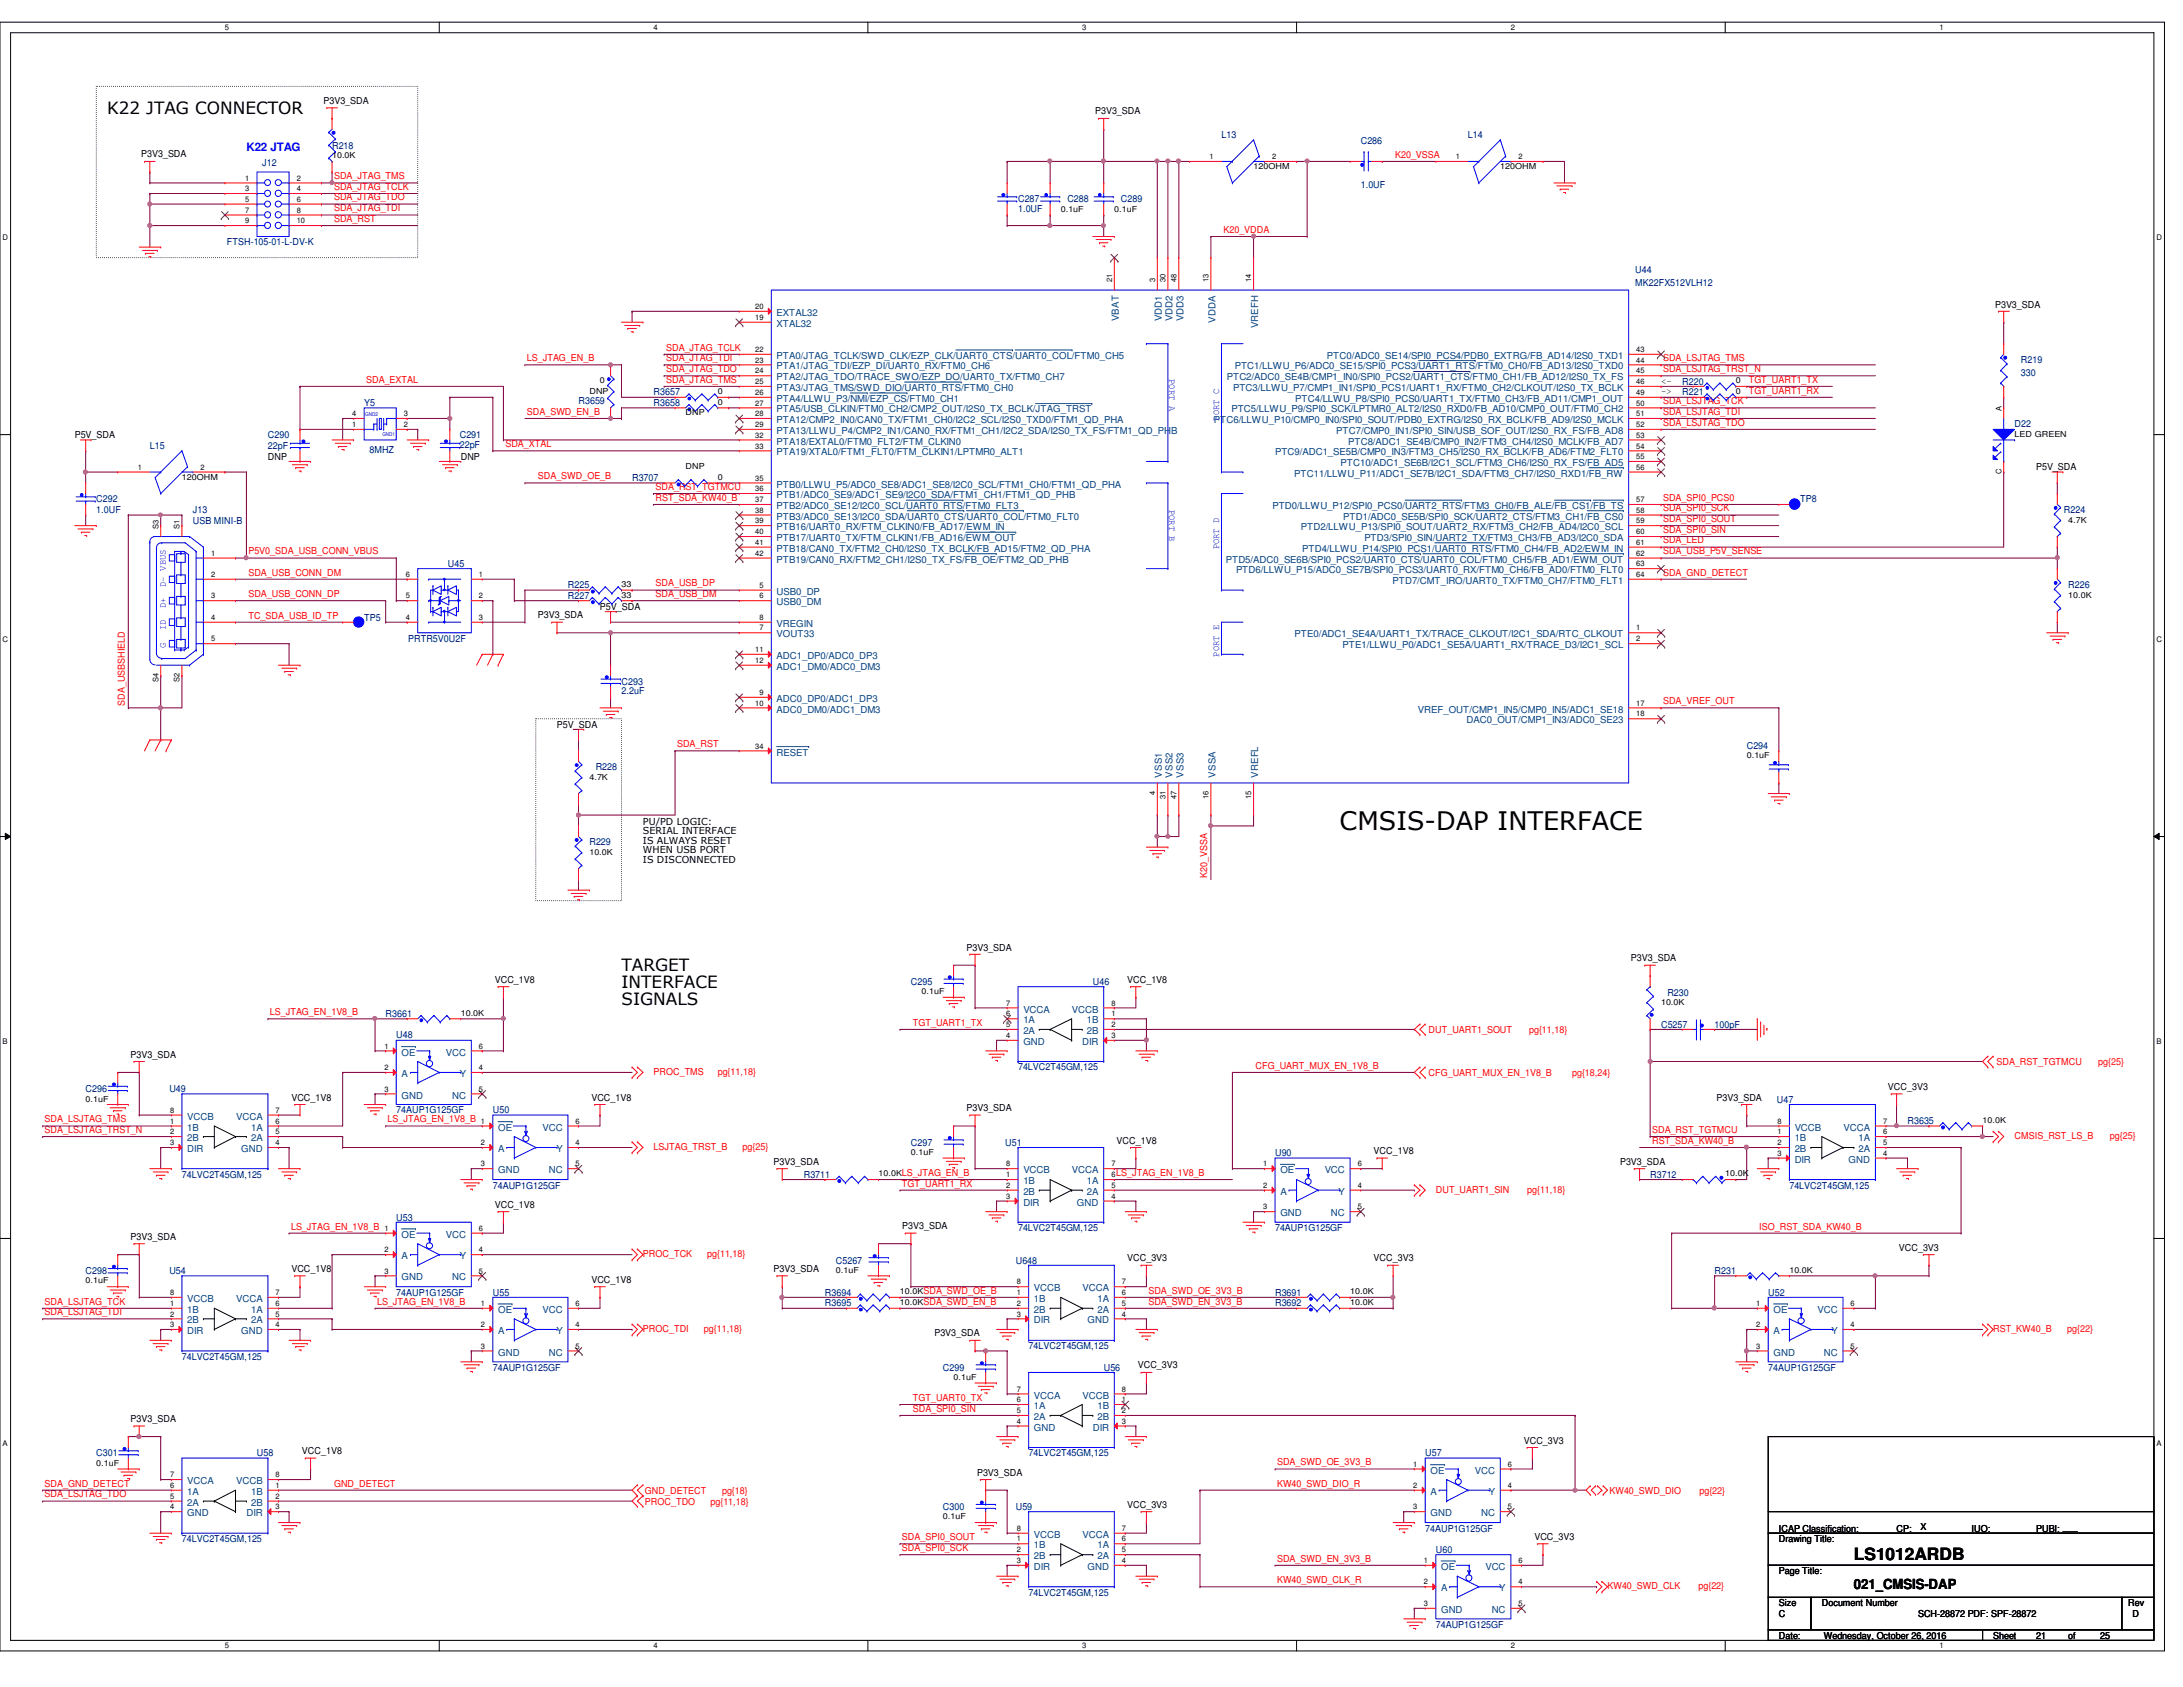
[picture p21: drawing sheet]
<svg xmlns="http://www.w3.org/2000/svg" width="279mm" height="216mm" viewBox="0 0 279 216" stroke-linecap="round" stroke-linejoin="round" font-family="sans-serif">
<defs><g id="words">
<text font-size="3.3" x="171.4" y="106.2">CMSIS-DAP INTERFACE</text>
<g font-size="2.2">
<text x="13.7" y="14.6">K22 JTAG CONNECTOR</text>
<text x="79.5" y="124.3">TARGET</text>
<text x="79.5" y="126.4">INTERFACE</text>
<text x="79.5" y="128.6">SIGNALS</text>
<text x="237.3" y="199.6">LS1012ARDB</text>
</g>
<text font-size="1.8" x="237.3" y="203.4">021_CMSIS-DAP</text>
<text font-size="1.5" fill="#00f" x="31.5" y="19.3">K22 JTAG</text>
<g font-size="1.2">
<text x="41.4" y="13.3">P3V3_SDA</text>
<text x="140.2" y="14.6">P3V3_SDA</text>
<text x="18.1" y="20.2">P3V3_SDA</text>
<text x="255.4" y="39.4">P3V3_SDA</text>
<text x="212.6" y="50.5">-&gt;</text>
<text x="212.6" y="49.1">&lt;-</text>
<text x="9.6" y="56.1">P5V_SDA</text>
<text x="34.3" y="58.8">DNP</text>
<text x="59" y="58.8">DNP</text>
<text x="260.6" y="60.2">P5V_SDA</text>
<text x="68.8" y="79.1">P3V3_SDA</text>
<text x="76.8" y="78">P5V_SDA</text>
<text x="71.3" y="93.1">P5V_SDA</text>
<text x="82.3" y="105.5">PU/PD LOGIC:</text>
<text x="82.3" y="106.8">SERIAL INTERFACE</text>
<text x="82.3" y="108">IS ALWAYS RESET</text>
<text x="82.3" y="109.2">WHEN USB PORT</text>
<text x="82.3" y="110.4">IS DISCONNECTED</text>
<text x="63.3" y="125.8">VCC_1V8</text>
<text x="123.7" y="121.7">P3V3_SDA</text>
<text x="144.3" y="125.8">VCC_1V8</text>
<text x="208.7" y="123">P3V3_SDA</text>
<text x="16.7" y="135.4">P3V3_SDA</text>
<text x="37.3" y="140.8">VCC_1V8</text>
<text x="75.7" y="140.8">VCC_1V8</text>
<text x="123.7" y="142.2">P3V3_SDA</text>
<text x="219.7" y="140.8">P3V3_SDA</text>
<text x="241.6" y="139.5">VCC_3V3</text>
<text x="99" y="149.1">P3V3_SDA</text>
<text x="142.9" y="146.3">VCC_1V8</text>
<text x="175.8" y="147.7">VCC_1V8</text>
<text x="207.3" y="149.1">P3V3_SDA</text>
<text x="63.3" y="154.6">VCC_1V8</text>
<text x="16.7" y="158.7">P3V3_SDA</text>
<text x="115.5" y="157.3">P3V3_SDA</text>
<text x="144.3" y="161.4">VCC_3V3</text>
<text x="175.8" y="161.4">VCC_3V3</text>
<text x="243" y="160.1">VCC_3V3</text>
<text x="37.3" y="162.8">VCC_1V8</text>
<text x="75.7" y="164.2">VCC_1V8</text>
<text x="99" y="162.8">P3V3_SDA</text>
<text x="119.6" y="171">P3V3_SDA</text>
<text x="145.6" y="175.1">VCC_3V3</text>
<text x="16.7" y="182">P3V3_SDA</text>
<text x="195" y="184.7">VCC_3V3</text>
<text x="38.7" y="186.1">VCC_1V8</text>
<text x="125.1" y="188.8">P3V3_SDA</text>
<text x="144.3" y="193">VCC_3V3</text>
<text x="196.4" y="197.1">VCC_3V3</text>
<text x="227.7" y="197.4">Drawing Title:</text>
<text x="227.7" y="196">ICAP Classification:</text>
<text x="242.7" y="196">CP:</text>
<text x="245.8" y="195.8">X</text>
<text x="252.3" y="196">IUO:</text>
<text x="260.6" y="196">PUBI: ___</text>
<text x="264.7" y="196">___</text>
<text x="227.7" y="201.5">Page Title:</text>
<text x="227.7" y="205.6">Size</text>
<text x="227.7" y="209.7">Date:</text>
<text x="227.7" y="207">C</text>
<text x="233.2" y="205.6">Document Number</text>
<text x="233.4" y="209.7">Wednesday, October 26, 2016</text>
<text x="245.5" y="207">SCH-28872 PDF: SPF-28872</text>
<text x="255.1" y="209.7">Sheet</text>
<text x="260.6" y="209.7">21</text>
<text x="264.7" y="209.7">of</text>
<text x="268.8" y="209.7">25</text>
<text x="272.4" y="205.6">Rev</text>
<text x="272.9" y="207">D</text>
</g>
<g font-size="1.2" fill="#000080">
<text x="156.3" y="17.7">L13</text>
<text x="187.9" y="17.7">L14</text>
<text x="33.6" y="21.3">J12</text>
<text x="42.5" y="19">R218</text>
<text x="174.2" y="18.4">C286</text>
<text x="130.3" y="25.9">C287</text>
<text x="130.3" y="27.1">1.0UF</text>
<text x="136.6" y="25.9">C288</text>
<text x="143.5" y="25.9">C289</text>
<text x="174.2" y="24">1.0UF</text>
<text x="29" y="31.4">FTSH-105-01-L-DV-K</text>
<text x="209.3" y="35">U44</text>
<text x="209.3" y="36.6">MK22FX512VLH12</text>
<text x="258.7" y="46.5">R219</text>
<text x="46.6" y="52">Y5</text>
<text x="74" y="51.7">R3659</text>
<text x="83.7" y="50.6">R3657</text>
<text x="83.7" y="52">R3658</text>
<text x="215.3" y="50.6">R221</text>
<text x="215.3" y="49.2">R220</text>
<text x="258.7" y="48.1">330</text>
<text x="19.2" y="57.4">L15</text>
<text x="34.3" y="56.1">C290</text>
<text x="34.3" y="57.4">22pF</text>
<text x="47.3" y="58">8MHZ</text>
<text x="58.8" y="56.1">C291</text>
<text x="58.8" y="57.3">22pF</text>
<text x="257.9" y="54.7">D22</text>
<text x="12.3" y="64.3">C292</text>
<text x="12.3" y="65.7">1.0UF</text>
<text x="24.7" y="65.7">J13</text>
<text x="80.9" y="61.6">R3707</text>
<text x="230.4" y="64.3">TP8</text>
<text x="264.2" y="65.7">R224</text>
<text x="24.7" y="67.1">USB MINI-B</text>
<text x="57.3" y="72.6">U45</text>
<text x="72.7" y="76.7">R227</text>
<text x="72.7" y="75.3">R225</text>
<text x="264.7" y="75.3">R226</text>
<text x="46.6" y="79.4">TP5</text>
<text x="52.2" y="82.1">PRTR5V0U2F</text>
<text x="79.5" y="87.6">C293</text>
<text x="79.5" y="88.9">2.2uF</text>
<text x="223.6" y="95.8">C294</text>
<text x="76.2" y="98.6">R228</text>
<text x="75.4" y="108.2">R229</text>
<text x="49.4" y="130.1">R3661</text>
<text x="116.6" y="126">C295</text>
<text x="139.9" y="126">U46</text>
<text x="212.6" y="131.5">C5257</text>
<text x="213.4" y="127.4">R230</text>
<text x="219.5" y="131.5">100pF</text>
<text x="50.7" y="132.9">U48</text>
<text x="130.3" y="137">74LVC2T45GM,125</text>
<text x="11" y="139.7">C296</text>
<text x="21.7" y="139.7">U49</text>
<text x="50.7" y="142.5">74AUP1G125GF</text>
<text x="63.1" y="142.5">U50</text>
<text x="227.4" y="141.1">U47</text>
<text x="244.1" y="143.8">R3635</text>
<text x="116.6" y="146.6">C297</text>
<text x="128.7" y="146.6">U51</text>
<text x="163.2" y="148">U90</text>
<text x="23.3" y="150.7">74LVC2T45GM,125</text>
<text x="63.1" y="152.1">74AUP1G125GF</text>
<text x="102.9" y="150.7">R3711</text>
<text x="211.2" y="150.7">R3712</text>
<text x="229" y="152.1">74LVC2T45GM,125</text>
<text x="50.7" y="156.2">U53</text>
<text x="107" y="161.7">C5267</text>
<text x="130" y="161.7">U648</text>
<text x="130.3" y="157.6">74LVC2T45GM,125</text>
<text x="163.2" y="157.6">74AUP1G125GF</text>
<text x="11" y="163.1">C298</text>
<text x="21.7" y="163.1">U54</text>
<text x="50.7" y="165.8">74AUP1G125GF</text>
<text x="63.1" y="165.8">U55</text>
<text x="105.6" y="165.8">R3694</text>
<text x="105.6" y="167.2">R3695</text>
<text x="163.2" y="165.8">R3691</text>
<text x="163.2" y="167.2">R3692</text>
<text x="219.5" y="163.1">R231</text>
<text x="226.3" y="165.8">U52</text>
<text x="131.7" y="172.7">74LVC2T45GM,125</text>
<text x="23.3" y="174">74LVC2T45GM,125</text>
<text x="63.1" y="175.4">74AUP1G125GF</text>
<text x="120.7" y="175.4">C299</text>
<text x="141.3" y="175.4">U56</text>
<text x="226.3" y="175.4">74AUP1G125GF</text>
<text x="12.3" y="186.4">C301</text>
<text x="32.9" y="186.4">U58</text>
<text x="131.7" y="186.4">74LVC2T45GM,125</text>
<text x="182.4" y="186.4">U57</text>
<text x="23.3" y="197.4">74LVC2T45GM,125</text>
<text x="120.7" y="193.3">C300</text>
<text x="130" y="193.3">U59</text>
<text x="182.4" y="196">74AUP1G125GF</text>
<text x="183.8" y="198.7">U60</text>
<text x="131.7" y="204.2">74LVC2T45GM,125</text>
<text x="183.8" y="208.3">74AUP1G125GF</text>
</g>
<g font-size="1.2" fill="#f00">
<text x="42.8" y="22.9">SDA_JTAG_TMS</text>
<text x="178.6" y="20.2">K20_VSSA</text>
<text x="42.8" y="27.1">SDA_JTAG_TDI</text>
<text x="42.8" y="24.3">SDA_JTAG_TCLK</text>
<text x="42.8" y="28.4">SDA_RST</text>
<text x="42.8" y="25.7">SDA_JTAG_TDO</text>
<text x="156.6" y="29.8">K20_VDDA</text>
<text x="67.4" y="46.2">LS_JTAG_EN_B</text>
<text x="85.3" y="46.2">SDA_JTAG_TDI</text>
<text x="85.3" y="47.6">SDA_JTAG_TDO</text>
<text x="85.3" y="44.9">SDA_JTAG_TCLK</text>
<text x="212.9" y="47.6">SDA_LSJTAG_TRST_N</text>
<text x="212.9" y="46.2">SDA_LSJTAG_TMS</text>
<text x="46.9" y="49">SDA_EXTAL</text>
<text x="67.4" y="53.1">SDA_SWD_EN_B</text>
<text x="85.3" y="49">SDA_JTAG_TMS</text>
<text x="212.9" y="53.1">SDA_LSJTAG_TDI</text>
<text x="212.9" y="51.7">SDA_LSJTAG_TCK</text>
<text x="223.8" y="49">TGT_UART1_TX</text>
<text x="223.8" y="50.4">TGT_UART1_RX</text>
<text x="64.7" y="57.2">SDA_XTAL</text>
<text x="212.9" y="54.5">SDA_LSJTAG_TDO</text>
<text x="68.8" y="61.3">SDA_SWD_OE_B</text>
<text x="83.9" y="62.7">SDA_RST_TGTMCU</text>
<text x="83.9" y="64.1">RST_SDA_KW40_B</text>
<text x="212.9" y="64.1">SDA_SPI0_PCS0</text>
<text x="212.9" y="65.4">SDA_SPI0_SCK</text>
<text x="31.8" y="71">P5V0_SDA_USB_CONN_VBUS</text>
<text x="212.9" y="69.6">SDA_LED</text>
<text x="212.9" y="71">SDA_USB_P5V_SENSE</text>
<text x="212.9" y="68.2">SDA_SPI0_SIN</text>
<text x="212.9" y="66.8">SDA_SPI0_SOUT</text>
<text x="31.8" y="76.4">SDA_USB_CONN_DP</text>
<text x="31.8" y="73.7">SDA_USB_CONN_DM</text>
<text x="83.9" y="76.4">SDA_USB_DM</text>
<text x="83.9" y="75.1">SDA_USB_DP</text>
<text x="212.9" y="73.7">SDA_GND_DETECT</text>
<text x="31.8" y="79.2">TC_SDA_USB_ID_TP</text>
<text x="16" y="90.3" transform="rotate(-90 16 90.3)">SDA_USBSHIELD</text>
<text x="86.7" y="95.6">SDA_RST</text>
<text x="212.9" y="90.1">SDA_VREF_OUT</text>
<text x="154.5" y="112.3" transform="rotate(-90 154.5 112.3)">K20_VSSA</text>
<text x="34.5" y="129.9">LS_JTAG_EN_1V8_B</text>
<text x="116.8" y="131.3">TGT_UART1_TX</text>
<text x="83.7" y="137.5">PROC_TMS</text>
<text x="91.9" y="137.5">pg{11,18}</text>
<text x="160.7" y="136.8">CFG_UART_MUX_EN_1V8_B</text>
<text x="182.8" y="132.2">DUT_UART1_SOUT</text>
<text x="182.8" y="137.7">CFG_UART_MUX_EN_1V8_B</text>
<text x="195.7" y="132.2">pg{11,18}</text>
<text x="201.2" y="137.7">pg{18,24}</text>
<text x="255.5" y="136.3">SDA_RST_TGTMCU</text>
<text x="268.6" y="136.3">pg{25}</text>
<text x="5.7" y="143.6">SDA_LSJTAG_TMS</text>
<text x="49.6" y="143.6">LS_JTAG_EN_1V8_B</text>
<text x="5.7" y="145">SDA_LSJTAG_TRST_N</text>
<text x="83.7" y="147.2">LSJTAG_TRST_B</text>
<text x="95" y="147.2">pg{25}</text>
<text x="211.5" y="145">SDA_RST_TGTMCU</text>
<text x="211.5" y="146.4">RST_SDA_KW40_B</text>
<text x="257.9" y="145.8">CMSIS_RST_LS_B</text>
<text x="270" y="145.8">pg{25}</text>
<text x="115.4" y="151.8">TGT_UART1_RX</text>
<text x="115.4" y="150.5">LS_JTAG_EN_B</text>
<text x="142.9" y="150.5">LS_JTAG_EN_1V8_B</text>
<text x="183.8" y="152.7">DUT_UART1_SIN</text>
<text x="195.5" y="152.7">pg{11,18}</text>
<text x="37.3" y="157.4">LS_JTAG_EN_1V8_B</text>
<text x="82.3" y="160.9">PROC_TCK</text>
<text x="90.5" y="160.9">pg{11,18}</text>
<text x="225.2" y="157.4">ISO_RST_SDA_KW40_B</text>
<text x="5.7" y="167">SDA_LSJTAG_TCK</text>
<text x="48.3" y="167">LS_JTAG_EN_1V8_B</text>
<text x="118.2" y="165.6">SDA_SWD_OE_B</text>
<text x="118.2" y="167">SDA_SWD_EN_B</text>
<text x="147" y="165.6">SDA_SWD_OE_3V3_B</text>
<text x="147" y="167">SDA_SWD_EN_3V3_B</text>
<text x="5.7" y="168.3">SDA_LSJTAG_TDI</text>
<text x="82.3" y="170.5">PROC_TDI</text>
<text x="90.1" y="170.5">pg{11,18}</text>
<text x="255.1" y="170.5">RST_KW40_B</text>
<text x="264.6" y="170.5">pg{22}</text>
<text x="116.8" y="179.3">TGT_UART0_TX</text>
<text x="116.8" y="180.7">SDA_SPI0_SIN</text>
<text x="5.7" y="191.6">SDA_LSJTAG_TDO</text>
<text x="5.7" y="190.2">SDA_GND_DETECT</text>
<text x="42.8" y="190.2">GND_DETECT</text>
<text x="82.5" y="191.2">GND_DETECT</text>
<text x="92.4" y="191.2">pg{18}</text>
<text x="163.4" y="190.2">KW40_SWD_DIO_R</text>
<text x="163.4" y="187.5">SDA_SWD_OE_3V3_B</text>
<text x="206" y="191.2">KW40_SWD_DIO</text>
<text x="217.5" y="191.2">pg{22}</text>
<text x="82.5" y="192.6">PROC_TDO</text>
<text x="90.9" y="192.6">pg{11,18}</text>
<text x="115.4" y="197.1">SDA_SPI0_SOUT</text>
<text x="115.4" y="198.5">SDA_SPI0_SCK</text>
<text x="163.4" y="202.6">KW40_SWD_CLK_R</text>
<text x="163.4" y="199.9">SDA_SWD_EN_3V3_B</text>
<text x="205.7" y="203.4">KW40_SWD_CLK</text>
<text x="217.4" y="203.4">pg{22}</text>
</g>
<g font-size="1.2" fill="#004080">
<text x="99.4" y="40.4">EXTAL32</text>
<text x="99.4" y="41.8">XTAL32</text>
<text x="143.2" y="41.1" transform="rotate(-90 143.2 41.1)">VBAT</text>
<text x="148.7" y="41.1" transform="rotate(-90 148.7 41.1)">VDD1</text>
<text x="150.1" y="41.1" transform="rotate(-90 150.1 41.1)">VDD2</text>
<text x="151.5" y="41.1" transform="rotate(-90 151.5 41.1)">VDD3</text>
<text x="155.6" y="41.3" transform="rotate(-90 155.6 41.3)">VDDA</text>
<text x="99.4" y="45.9">PTA0/JTAG_TCLK/SWD_CLK/EZP_CLK/UART0_CTS/UART0_COL/FTM0_CH5</text>
<text x="99.4" y="47.3">PTA1/JTAG_TDI/EZP_DI/UART0_RX/FTM0_CH6</text>
<text x="158" y="47.3">PTC1/LLWU_P6/ADC0_SE15/SPI0_PCS3/UART1_RTS/FTM0_CH0/FB_AD13/I2S0_TXD0</text>
<text x="161" y="42" transform="rotate(-90 161 42)">VREFH</text>
<text x="169.8" y="45.9">PTC0/ADC0_SE14/SPI0_PCS4/PDB0_EXTRG/FB_AD14/I2S0_TXD1</text>
<text x="99.4" y="48.7">PTA2/JTAG_TDO/TRACE_SWO/EZP_DO/UART0_TX/FTM0_CH7</text>
<text x="99.4" y="50">PTA3/JTAG_TMS/SWD_DIO/UART0_RTS/FTM0_CH0</text>
<text x="99.4" y="51.4">PTA4/LLWU_P3/NMI/EZP_CS/FTM0_CH1</text>
<text x="99.4" y="52.8">PTA5/USB_CLKIN/FTM0_CH2/CMP2_OUT/I2S0_TX_BCLK/JTAG_TRST</text>
<text x="157" y="48.7">PTC2/ADC0_SE4B/CMP1_IN0/SPI0_PCS2/UART1_CTS/FTM0_CH1/FB_AD12/I2S0_TX_FS</text>
<text x="157.6" y="52.8">PTC5/LLWU_P9/SPI0_SCK/LPTMR0_ALT2/I2S0_RXD0/FB_AD10/CMP0_OUT/FTM0_CH2</text>
<text x="157.8" y="50">PTC3/LLWU_P7/CMP1_IN1/SPI0_PCS1/UART1_RX/FTM0_CH2/CLKOUT/I2S0_TX_BCLK</text>
<text x="165.8" y="51.4">PTC4/LLWU_P8/SPI0_PCS0/UART1_TX/FTM0_CH3/FB_AD11/CMP1_OUT</text>
<text x="99.4" y="54.1">PTA12/CMP2_IN0/CAN0_TX/FTM1_CH0/I2C2_SCL/I2S0_TXD0/FTM1_QD_PHA</text>
<text x="99.4" y="55.5">PTA13/LLWU_P4/CMP2_IN1/CAN0_RX/FTM1_CH1/I2C2_SDA/I2S0_TX_FS/FTM1_QD_PHB</text>
<text x="99.4" y="56.9">PTA18/EXTAL0/FTM0_FLT2/FTM_CLKIN0</text>
<text x="99.4" y="58.3">PTA19/XTAL0/FTM1_FLT0/FTM_CLKIN1/LPTMR0_ALT1</text>
<text x="155.4" y="54.1">PTC6/LLWU_P10/CMP0_IN0/SPI0_SOUT/PDB0_EXTRG/I2S0_RX_BCLK/FB_AD9/I2S0_MCLK</text>
<text x="163.2" y="58.3">PTC9/ADC1_SE5B/CMP0_IN3/FTM3_CH5/I2S0_RX_BCLK/FB_AD6/FTM2_FLT0</text>
<text x="171" y="55.5">PTC7/CMP0_IN1/SPI0_SIN/USB_SOF_OUT/I2S0_RX_FS/FB_AD8</text>
<text x="171.6" y="59.6">PTC10/ADC1_SE6B/I2C1_SCL/FTM3_CH6/I2S0_RX_FS/FB_AD5</text>
<text x="172.6" y="56.9">PTC8/ADC1_SE4B/CMP0_IN2/FTM3_CH4/I2S0_MCLK/FB_AD7</text>
<text x="99.4" y="62.4">PTB0/LLWU_P5/ADC0_SE8/ADC1_SE8/I2C0_SCL/FTM1_CH0/FTM1_QD_PHA</text>
<text x="99.4" y="63.8">PTB1/ADC0_SE9/ADC1_SE9/I2C0_SDA/FTM1_CH1/FTM1_QD_PHB</text>
<text x="99.4" y="65.2">PTB2/ADC0_SE12/I2C0_SCL/UART0_RTS/FTM0_FLT3</text>
<text x="162.9" y="65.2">PTD0/LLWU_P12/SPI0_PCS0/UART2_RTS/FTM3_CH0/FB_ALE/FB_CS1/FB_TS</text>
<text x="165.7" y="61">PTC11/LLWU_P11/ADC1_SE7B/I2C1_SDA/FTM3_CH7/I2S0_RXD1/FB_RW</text>
<text x="99.4" y="66.5">PTB3/ADC0_SE13/I2C0_SDA/UART0_CTS/UART0_COL/FTM0_FLT0</text>
<text x="99.4" y="67.9">PTB16/UART0_RX/FTM_CLKIN0/FB_AD17/EWM_IN</text>
<text x="99.4" y="69.3">PTB17/UART0_TX/FTM_CLKIN1/FB_AD16/EWM_OUT</text>
<text x="99.4" y="70.6">PTB18/CAN0_TX/FTM2_CH0/I2S0_TX_BCLK/FB_AD15/FTM2_QD_PHA</text>
<text x="166.5" y="67.9">PTD2/LLWU_P13/SPI0_SOUT/UART2_RX/FTM3_CH2/FB_AD4/I2C0_SCL</text>
<text x="166.7" y="70.6">PTD4/LLWU_P14/SPI0_PCS1/UART0_RTS/FTM0_CH4/FB_AD2/EWM_IN</text>
<text x="171.9" y="66.5">PTD1/ADC0_SE5B/SPI0_SCK/UART2_CTS/FTM3_CH1/FB_CS0</text>
<text x="174.6" y="69.3">PTD3/SPI0_SIN/UART2_TX/FTM3_CH3/FB_AD3/I2C0_SDA</text>
<text x="99.4" y="72">PTB19/CAN0_RX/FTM2_CH1/I2S0_TX_FS/FB_OE/FTM2_QD_PHB</text>
<text x="99.4" y="76.1">USB0_DP</text>
<text x="99.4" y="77.5">USB0_DM</text>
<text x="156.9" y="72">PTD5/ADC0_SE6B/SPI0_PCS2/UART0_CTS/UART0_COL/FTM0_CH5/FB_AD1/EWM_OUT</text>
<text x="158.2" y="73.4">PTD6/LLWU_P15/ADC0_SE7B/SPI0_PCS3/UART0_RX/FTM0_CH6/FB_AD0/FTM0_FLT0</text>
<text x="178.2" y="74.7">PTD7/CMT_IRO/UART0_TX/FTM0_CH7/FTM0_FLT1</text>
<text x="99.4" y="80.2">VREGIN</text>
<text x="99.4" y="81.6">VOUT33</text>
<text x="165.7" y="81.6">PTE0/ADC1_SE4A/UART1_TX/TRACE_CLKOUT/I2C1_SDA/RTC_CLKOUT</text>
<text x="171.8" y="83">PTE1/LLWU_P0/ADC1_SE5A/UART1_RX/TRACE_D3/I2C1_SCL</text>
<text x="99.4" y="85.7">ADC1_DM0/ADC0_DM3</text>
<text x="99.4" y="84.3">ADC1_DP0/ADC0_DP3</text>
<text x="99.4" y="89.8">ADC0_DP0/ADC1_DP3</text>
<text x="99.4" y="91.2">ADC0_DM0/ADC1_DM3</text>
<text x="181.5" y="91.2">VREF_OUT/CMP1_IN5/CMP0_IN5/ADC1_SE18</text>
<text x="187.7" y="92.6">DAC0_OUT/CMP1_IN3/ADC0_SE23</text>
<text x="99.4" y="96.7">RESET</text>
<text x="148.7" y="99.5" transform="rotate(-90 148.7 99.5)">VSS1</text>
<text x="150.1" y="99.5" transform="rotate(-90 150.1 99.5)">VSS2</text>
<text x="151.5" y="99.5" transform="rotate(-90 151.5 99.5)">VSS3</text>
<text x="155.6" y="99.5" transform="rotate(-90 155.6 99.5)">VSSA</text>
<text x="161" y="99.5" transform="rotate(-90 161 99.5)">VREFL</text>
<text x="131" y="131">1A</text>
<text x="131" y="129.6">VCCA</text>
<text x="137.2" y="129.6">VCCB</text>
<text x="139.1" y="131">1B</text>
<text x="51.4" y="137.8">A</text>
<text x="51.4" y="135.1">OE</text>
<text x="57.1" y="135.1">VCC</text>
<text x="58.8" y="137.8">Y</text>
<text x="131" y="132.3">2A</text>
<text x="131" y="133.7">GND</text>
<text x="138.5" y="133.7">DIR</text>
<text x="139.1" y="132.3">2B</text>
<text x="24" y="143.3">VCCB</text>
<text x="30.2" y="143.3">VCCA</text>
<text x="51.4" y="140.6">GND</text>
<text x="57.9" y="140.6">NC</text>
<text x="24" y="147.4">DIR</text>
<text x="24" y="144.7">1B</text>
<text x="24" y="146">2B</text>
<text x="30.9" y="147.4">GND</text>
<text x="32.1" y="144.7">1A</text>
<text x="32.1" y="146">2A</text>
<text x="63.8" y="147.4">A</text>
<text x="63.8" y="144.7">OE</text>
<text x="69.4" y="144.7">VCC</text>
<text x="71.2" y="147.4">Y</text>
<text x="229.7" y="144.7">VCCB</text>
<text x="229.7" y="148.8">DIR</text>
<text x="229.7" y="146">1B</text>
<text x="229.7" y="147.4">2B</text>
<text x="236" y="144.7">VCCA</text>
<text x="236.6" y="148.8">GND</text>
<text x="237.9" y="146">1A</text>
<text x="237.9" y="147.4">2A</text>
<text x="63.8" y="150.2">GND</text>
<text x="70.2" y="150.2">NC</text>
<text x="131" y="150.2">VCCB</text>
<text x="131" y="154.3">DIR</text>
<text x="131" y="151.6">1B</text>
<text x="131" y="152.9">2B</text>
<text x="137.2" y="150.2">VCCA</text>
<text x="137.8" y="154.3">GND</text>
<text x="139.1" y="151.6">1A</text>
<text x="139.1" y="152.9">2A</text>
<text x="163.9" y="155.7">GND</text>
<text x="163.9" y="152.9">A</text>
<text x="163.9" y="150.2">OE</text>
<text x="169.5" y="150.2">VCC</text>
<text x="170.3" y="155.7">NC</text>
<text x="171.3" y="152.9">Y</text>
<text x="51.4" y="161.2">A</text>
<text x="51.4" y="158.4">OE</text>
<text x="57.1" y="158.4">VCC</text>
<text x="58.8" y="161.2">Y</text>
<text x="24" y="166.6">VCCB</text>
<text x="30.2" y="166.6">VCCA</text>
<text x="51.4" y="163.9">GND</text>
<text x="57.9" y="163.9">NC</text>
<text x="132.3" y="165.3">VCCB</text>
<text x="132.3" y="166.6">1B</text>
<text x="138.6" y="165.3">VCCA</text>
<text x="140.5" y="166.6">1A</text>
<text x="24" y="170.7">DIR</text>
<text x="24" y="168">1B</text>
<text x="24" y="169.4">2B</text>
<text x="30.9" y="170.7">GND</text>
<text x="32.1" y="168">1A</text>
<text x="32.1" y="169.4">2A</text>
<text x="63.8" y="173.5">GND</text>
<text x="63.8" y="170.7">A</text>
<text x="63.8" y="168">OE</text>
<text x="69.4" y="168">VCC</text>
<text x="70.2" y="173.5">NC</text>
<text x="71.2" y="170.7">Y</text>
<text x="132.3" y="169.4">DIR</text>
<text x="132.3" y="168">2B</text>
<text x="139.2" y="169.4">GND</text>
<text x="140.5" y="168">2A</text>
<text x="227" y="173.5">GND</text>
<text x="227" y="170.7">A</text>
<text x="227" y="168">OE</text>
<text x="232.6" y="168">VCC</text>
<text x="233.4" y="173.5">NC</text>
<text x="234.4" y="170.7">Y</text>
<text x="132.3" y="179">VCCA</text>
<text x="138.6" y="179">VCCB</text>
<text x="132.3" y="180.3">1A</text>
<text x="132.3" y="181.7">2A</text>
<text x="132.3" y="183.1">GND</text>
<text x="139.9" y="183.1">DIR</text>
<text x="140.5" y="180.3">1B</text>
<text x="140.5" y="181.7">2B</text>
<text x="24" y="191.3">1A</text>
<text x="24" y="189.9">VCCA</text>
<text x="30.2" y="189.9">VCCB</text>
<text x="32.1" y="191.3">1B</text>
<text x="183.1" y="191.3">A</text>
<text x="183.1" y="188.6">OE</text>
<text x="188.8" y="188.6">VCC</text>
<text x="190.5" y="191.3">Y</text>
<text x="24" y="192.7">2A</text>
<text x="24" y="194.1">GND</text>
<text x="31.5" y="194.1">DIR</text>
<text x="32.1" y="192.7">2B</text>
<text x="132.3" y="196.8">VCCB</text>
<text x="138.6" y="196.8">VCCA</text>
<text x="183.1" y="194.1">GND</text>
<text x="189.6" y="194.1">NC</text>
<text x="132.3" y="200.9">DIR</text>
<text x="132.3" y="198.2">1B</text>
<text x="132.3" y="199.6">2B</text>
<text x="139.2" y="200.9">GND</text>
<text x="140.5" y="198.2">1A</text>
<text x="140.5" y="199.6">2A</text>
<text x="184.4" y="203.7">A</text>
<text x="184.4" y="200.9">OE</text>
<text x="190.1" y="200.9">VCC</text>
<text x="191.9" y="203.7">Y</text>
<text x="184.4" y="206.4">GND</text>
<text x="190.9" y="206.4">NC</text>
</g>
<g font-size="1.2" fill="#00f">
<text x="149.6" y="48.5" transform="rotate(90 149.6 48.5)">PORT A</text>
<text x="156" y="53.8" transform="rotate(-90 156 53.8)">PORT C</text>
<text x="149.6" y="65.2" transform="rotate(90 149.6 65.2)">PORT B</text>
<text x="156" y="70.3" transform="rotate(-90 156 70.3)">PORT D</text>
<text x="21.2" y="77.9" transform="rotate(-90 21.2 77.9)">D+</text>
<text x="21.2" y="75.1" transform="rotate(-90 21.2 75.1)">D- VBUS</text>
<text x="21.2" y="82.9" transform="rotate(-90 21.2 82.9)">G</text>
<text x="21.2" y="80.6" transform="rotate(-90 21.2 80.6)">ID</text>
<text x="156" y="84" transform="rotate(-90 156 84)">PORT E</text>
</g>
<g font-size="1.1">
<text x="42.5" y="20.2">10.0K</text>
<text x="160.4" y="21.6">120OHM</text>
<text x="192" y="21.6">120OHM</text>
<text x="135.8" y="27.1">0.1uF</text>
<text x="142.6" y="27.1">0.1uF</text>
<text x="75.4" y="50.4">DNP</text>
<text x="76.8" y="49.1">0</text>
<text x="87.8" y="53.2">DNP</text>
<text x="91.9" y="50.4">0</text>
<text x="91.9" y="51.8">0</text>
<text x="222.2" y="50.4">0</text>
<text x="222.2" y="49.1">0</text>
<text x="257.9" y="55.9">LED GREEN</text>
<text x="23.3" y="61.4">120OHM</text>
<text x="87.8" y="60">DNP</text>
<text x="91.9" y="61.4">0</text>
<text x="264.7" y="66.9">4.7K</text>
<text x="79.5" y="76.5">33</text>
<text x="79.5" y="75.1">33</text>
<text x="264.7" y="76.5">10.0K</text>
<text x="75.4" y="99.8">4.7K</text>
<text x="223.6" y="97.1">0.1uF</text>
<text x="75.4" y="109.4">10.0K</text>
<text x="59" y="130">10.0K</text>
<text x="117.9" y="127.3">0.1uF</text>
<text x="212.6" y="128.6">10.0K</text>
<text x="11" y="141">0.1uF</text>
<text x="253.7" y="143.7">10.0K</text>
<text x="116.6" y="147.8">0.1uF</text>
<text x="112.4" y="150.5">10.0K</text>
<text x="220.8" y="150.5">10.0K</text>
<text x="11" y="164.3">0.1uF</text>
<text x="107" y="162.9">0.1uF</text>
<text x="115.2" y="165.7">10.0K</text>
<text x="115.2" y="167">10.0K</text>
<text x="172.8" y="165.7">10.0K</text>
<text x="172.8" y="167">10.0K</text>
<text x="229" y="162.9">10.0K</text>
<text x="122" y="176.6">0.1uF</text>
<text x="12.3" y="187.6">0.1uF</text>
<text x="120.7" y="194.4">0.1uF</text>
</g>
<g font-size="1">
<text x="28.8" y="3.9">5</text>
<text x="83.7" y="3.9">4</text>
<text x="138.5" y="3.9">3</text>
<text x="193.4" y="3.9">2</text>
<text x="248.2" y="3.9">1</text>
<text x="31.4" y="23.1">1</text>
<text x="38" y="23.1">2</text>
<text x="154.8" y="20.4">1</text>
<text x="162.8" y="20.4">2</text>
<text x="186.4" y="20.4">1</text>
<text x="194.4" y="20.4">2</text>
<text x="31.4" y="24.5">3</text>
<text x="31.4" y="25.8">5</text>
<text x="31.4" y="27.2">7</text>
<text x="31.4" y="28.6">9</text>
<text x="38" y="24.5">4</text>
<text x="38" y="25.8">6</text>
<text x="38" y="27.2">8</text>
<text x="38" y="28.6">10</text>
<text x=".3" y="30.8">D</text>
<text x="276" y="30.8">D</text>
<text x="96.6" y="39.5">20</text>
<text x="96.6" y="40.9">19</text>
<text x="142.3" y="36.2" transform="rotate(-90 142.3 36.2)">21</text>
<text x="147.8" y="36.2" transform="rotate(-90 147.8 36.2)">3</text>
<text x="149.2" y="36.2" transform="rotate(-90 149.2 36.2)">30</text>
<text x="150.6" y="36.2" transform="rotate(-90 150.6 36.2)">48</text>
<text x="154.7" y="36.2" transform="rotate(-90 154.7 36.2)">13</text>
<text x="160.1" y="36.2" transform="rotate(-90 160.1 36.2)">14</text>
<text x="96.6" y="45">22</text>
<text x="96.6" y="46.4">23</text>
<text x="96.6" y="47.8">24</text>
<text x="209.4" y="45">43</text>
<text x="209.4" y="46.4">44</text>
<text x="209.4" y="47.8">45</text>
<text x="45.1" y="53.3">4</text>
<text x="51.7" y="53.3">3</text>
<text x="96.6" y="49.1">25</text>
<text x="96.6" y="50.5">26</text>
<text x="96.6" y="51.9">27</text>
<text x="96.6" y="53.3">28</text>
<text x="209.4" y="49.1">46</text>
<text x="209.4" y="50.5">49</text>
<text x="209.4" y="51.9">50</text>
<text x="209.4" y="53.3">51</text>
<text x="256.2" y="52.6" transform="rotate(-90 256.2 52.6)">A</text>
<text x="45.1" y="54.7">1</text>
<text x="51.7" y="54.7">2</text>
<text x="96.6" y="54.7">29</text>
<text x="96.6" y="56">32</text>
<text x="96.6" y="57.4">33</text>
<text x="209.4" y="58.8">55</text>
<text x="209.4" y="54.7">52</text>
<text x="209.4" y="56">53</text>
<text x="209.4" y="57.4">54</text>
<text x="17.7" y="60.1">1</text>
<text x="25.7" y="60.1">2</text>
<text x="96.6" y="61.5">35</text>
<text x="96.6" y="62.9">36</text>
<text x="96.6" y="64.3">37</text>
<text x="96.6" y="65.6">38</text>
<text x="209.4" y="60.1">56</text>
<text x="209.4" y="64.3">57</text>
<text x="209.4" y="65.6">58</text>
<text x="256.2" y="60.7" transform="rotate(-90 256.2 60.7)">C</text>
<text x="20.3" y="67.7" transform="rotate(-90 20.3 67.7)">S3</text>
<text x="23" y="67.7" transform="rotate(-90 23 67.7)">S1</text>
<text x="27" y="71.1">1</text>
<text x="96.6" y="67">39</text>
<text x="96.6" y="68.4">40</text>
<text x="96.6" y="69.7">41</text>
<text x="96.6" y="71.1">42</text>
<text x="209.4" y="67">59</text>
<text x="209.4" y="68.4">60</text>
<text x="209.4" y="69.7">61</text>
<text x="209.4" y="71.1">62</text>
<text x="27" y="73.8">2</text>
<text x="27" y="76.6">3</text>
<text x="51.9" y="73.8">6</text>
<text x="51.9" y="76.6">5</text>
<text x="61.3" y="73.8">1</text>
<text x="61.3" y="76.6">2</text>
<text x="97.2" y="75.2">5</text>
<text x="97.2" y="76.6">6</text>
<text x="209.4" y="72.5">63</text>
<text x="209.4" y="73.8">64</text>
<text x=".3" y="82.2">C</text>
<text x="27" y="79.3">4</text>
<text x="27" y="82.1">5</text>
<text x="51.9" y="79.3">4</text>
<text x="61.3" y="79.3">3</text>
<text x="96.6" y="83.4">11</text>
<text x="97.2" y="79.3">8</text>
<text x="97.2" y="80.7">7</text>
<text x="209.4" y="80.7">1</text>
<text x="209.4" y="82.1">2</text>
<text x="276" y="82.2">C</text>
<text x="20.3" y="87.3" transform="rotate(-90 20.3 87.3)">S4</text>
<text x="23" y="87.3" transform="rotate(-90 23 87.3)">S2</text>
<text x="96.6" y="84.8">12</text>
<text x="97.2" y="88.9">9</text>
<text x="96.6" y="95.8">34</text>
<text x="96.6" y="90.3">10</text>
<text x="209.4" y="90.3">17</text>
<text x="209.4" y="91.7">18</text>
<text x="147.8" y="101.7" transform="rotate(-90 147.8 101.7)">4</text>
<text x="149.2" y="102.3" transform="rotate(-90 149.2 102.3)">31</text>
<text x="150.6" y="102.3" transform="rotate(-90 150.6 102.3)">47</text>
<text x="154.7" y="102.3" transform="rotate(-90 154.7 102.3)">16</text>
<text x="160.1" y="102.3" transform="rotate(-90 160.1 102.3)">15</text>
<text x="128.8" y="130.1">6</text>
<text x="128.8" y="128.7">7</text>
<text x="128.8" y="131.4">5</text>
<text x="142.2" y="128.7">8</text>
<text x="142.2" y="130.1">1</text>
<text x="142.2" y="131.4">2</text>
<text x=".3" y="133.6">B</text>
<text x="49.2" y="136.9">2</text>
<text x="49.2" y="134.2">1</text>
<text x="61.3" y="136.9">4</text>
<text x="61.3" y="134.2">6</text>
<text x="128.8" y="132.8">4</text>
<text x="142.2" y="132.8">3</text>
<text x="276" y="133.6">B</text>
<text x="21.8" y="142.4">8</text>
<text x="21.8" y="143.8">1</text>
<text x="35.3" y="143.8">6</text>
<text x="35.3" y="142.4">7</text>
<text x="49.2" y="139.7">3</text>
<text x="61.3" y="139.7">5</text>
<text x="61.6" y="143.8">1</text>
<text x="73.7" y="143.8">6</text>
<text x="227.5" y="143.8">8</text>
<text x="241" y="143.8">7</text>
<text x="21.8" y="146.6">3</text>
<text x="21.8" y="145.2">2</text>
<text x="35.3" y="145.2">5</text>
<text x="35.3" y="146.6">4</text>
<text x="61.6" y="149.3">3</text>
<text x="61.6" y="146.6">2</text>
<text x="73.7" y="146.6">4</text>
<text x="73.7" y="149.3">5</text>
<text x="128.8" y="149.3">8</text>
<text x="142.2" y="149.3">7</text>
<text x="161.7" y="149.3">1</text>
<text x="173.8" y="149.3">6</text>
<text x="227.5" y="147.9">3</text>
<text x="227.5" y="145.2">1</text>
<text x="227.5" y="146.6">2</text>
<text x="241" y="145.2">6</text>
<text x="241" y="146.6">5</text>
<text x="241" y="147.9">4</text>
<text x="128.8" y="153.4">3</text>
<text x="128.8" y="150.7">1</text>
<text x="128.8" y="152">2</text>
<text x="142.2" y="150.7">6</text>
<text x="142.2" y="152">5</text>
<text x="142.2" y="153.4">4</text>
<text x="161.7" y="154.8">3</text>
<text x="161.7" y="152">2</text>
<text x="173.8" y="152">4</text>
<text x="173.8" y="154.8">5</text>
<text x="49.2" y="160.3">2</text>
<text x="49.2" y="157.5">1</text>
<text x="61.3" y="160.3">4</text>
<text x="61.3" y="157.5">6</text>
<text x="21.8" y="165.7">8</text>
<text x="21.8" y="167.1">1</text>
<text x="35.3" y="167.1">6</text>
<text x="35.3" y="165.7">7</text>
<text x="49.2" y="163">3</text>
<text x="61.3" y="163">5</text>
<text x="61.6" y="167.1">1</text>
<text x="73.7" y="167.1">6</text>
<text x="130.1" y="164.4">8</text>
<text x="130.1" y="165.7">1</text>
<text x="130.1" y="167.1">2</text>
<text x="143.6" y="165.7">6</text>
<text x="143.6" y="164.4">7</text>
<text x="143.6" y="167.1">5</text>
<text x="224.8" y="167.1">1</text>
<text x="236.9" y="167.1">6</text>
<text x="21.8" y="169.8">3</text>
<text x="21.8" y="168.5">2</text>
<text x="35.3" y="168.5">5</text>
<text x="35.3" y="169.8">4</text>
<text x="61.6" y="172.6">3</text>
<text x="61.6" y="169.8">2</text>
<text x="73.7" y="169.8">4</text>
<text x="73.7" y="172.6">5</text>
<text x="130.1" y="168.5">3</text>
<text x="143.6" y="168.5">4</text>
<text x="224.8" y="172.6">3</text>
<text x="224.8" y="169.8">2</text>
<text x="236.9" y="169.8">4</text>
<text x="236.9" y="172.6">5</text>
<text x="130.1" y="179.5">6</text>
<text x="130.1" y="178.1">7</text>
<text x="143.6" y="178.1">8</text>
<text x="143.6" y="179.5">1</text>
<text x=".3" y="185.1">A</text>
<text x="130.1" y="180.8">5</text>
<text x="130.1" y="182.2">4</text>
<text x="143.6" y="182.2">3</text>
<text x="143.6" y="180.8">2</text>
<text x="276" y="185.1">A</text>
<text x="21.8" y="190.4">6</text>
<text x="21.8" y="189.1">7</text>
<text x="21.8" y="191.8">5</text>
<text x="35.3" y="189.1">8</text>
<text x="35.3" y="190.4">1</text>
<text x="35.3" y="191.8">2</text>
<text x="180.9" y="190.4">2</text>
<text x="180.9" y="187.7">1</text>
<text x="193" y="190.4">4</text>
<text x="193" y="187.7">6</text>
<text x="21.8" y="193.2">4</text>
<text x="35.3" y="193.2">3</text>
<text x="130.1" y="195.9">8</text>
<text x="130.1" y="197.3">1</text>
<text x="143.6" y="197.3">6</text>
<text x="143.6" y="195.9">7</text>
<text x="180.9" y="193.2">3</text>
<text x="193" y="193.2">5</text>
<text x="130.1" y="200">3</text>
<text x="130.1" y="198.7">2</text>
<text x="143.6" y="198.7">5</text>
<text x="143.6" y="200">4</text>
<text x="182.2" y="202.8">2</text>
<text x="182.2" y="200">1</text>
<text x="194.4" y="202.8">4</text>
<text x="194.4" y="200">6</text>
<text x="182.2" y="205.5">3</text>
<text x="194.4" y="205.5">5</text>
<text x="28.8" y="210.9">5</text>
<text x="83.7" y="210.9">4</text>
<text x="138.5" y="210.9">3</text>
<text x="193.4" y="210.9">2</text>
<text x="248.2" y="210.9">1</text>
</g>
<g font-size=".7" fill="#00f">
<text x="46.7" y="53.3">GND2</text>
<text x="48.9" y="55.8">GND1</text>
</g>
</g></defs>
<path d="M0 2.8h277v208.5h-277zM1.4 4.2h274.3v205.7h-274.3z" fill="none" stroke="#000" stroke-width=".13"/>
<g fill="#fff">
<path d="M28.8 3h.5v1.1h-.5z"/>
<path d="M28.8 210.1h.5v1.1h-.5z"/>
</g>
<path d="M56.2 2.8v1.4M56.2 209.9v1.4" fill="none" stroke="#000" stroke-width=".13"/>
<g fill="#fff">
<path d="M83.7 3h.5v1.1h-.5z"/>
<path d="M83.7 210.1h.5v1.1h-.5z"/>
</g>
<path d="M111.1 2.8v1.4M111.1 209.9v1.4" fill="none" stroke="#000" stroke-width=".13"/>
<g fill="#fff">
<path d="M138.5 3h.6v1.1h-.6z"/>
<path d="M138.5 210.1h.6v1.1h-.6z"/>
</g>
<path d="M165.9 2.8v1.4M165.9 209.9v1.4" fill="none" stroke="#000" stroke-width=".13"/>
<g fill="#fff">
<path d="M193.4 3h.5v1.1h-.5z"/>
<path d="M193.4 210.1h.5v1.1h-.5z"/>
</g>
<path d="M220.8 2.8v1.4M220.8 209.9v1.4" fill="none" stroke="#000" stroke-width=".13"/>
<g fill="#fff">
<path d="M248.2 3h.6v1.1h-.6z"/>
<path d="M248.2 210.1h.6v1.1h-.6z"/>
<path d="M.3 29.9h.8v1.1h-.8z"/>
<path d="M276 29.9h.7v1.1h-.7z"/>
<path d="M.3 81.3h.8v1.1h-.8z"/>
<path d="M276 81.3h.7v1.1h-.7z"/>
</g>
<path d="M0 55.6h1.4M275.7 55.6h1.3" fill="none" stroke="#000" stroke-width=".13"/>
<g fill="#fff">
<path d="M.3 132.8h.7v1.1h-.7z"/>
<path d="M276 132.8h.6v1.1h-.6z"/>
</g>
<path d="M0 107.1h1.4M.7 106.6l.7 .5-.7 .3zM275.7 107.1l.7-.5v.8zM275.7 107.1h1.3" fill="none" stroke="#000" stroke-width=".13"/>
<path d="M.7 106.6l.7 .5-.7 .3zM275.7 107.1l.7-.5v.8z" fill="#000"/>
<g fill="#fff">
<path d="M.3 184.2h.7v1.1h-.7z"/>
<path d="M276 184.2h.6v1.1h-.6z"/>
</g>
<g fill="none" stroke="#000" stroke-width=".13">
<path d="M133 131.7h.1M133 131.7h1.4M134.4 131.7h.1M134.4 131.7l2.8 1.4M134.4 131.7l2.8-1.3v2.7M137.2 133.1h.1M137.2 131.7h1.3M138.5 131.7h.1M0 158.5h1.4M26 145.5h.1M26 145.5h1.4M27.4 146.9h.1"/>
<path d="M30.1 145.5h.1M30.1 145.5l-2.7 1.4M30.1 145.5l-2.7-1.4v2.8M30.1 145.5h1.4M31.5 145.5h.1M133 152.3h.1M133 152.3h1.4M134.4 153.7h.1M137.2 152.3h.1M137.2 152.3l-2.8-1.3v2.7M137.2 152.3l-2.8 1.4M137.2 152.3h1.3"/>
<path d="M138.5 152.3h.1M231.8 146.9h.1M231.8 146.9h1.4M233.2 148.2h.1M235.9 146.9h.1M235.9 146.9h1.4M235.9 146.9l-2.7 1.3M235.9 146.9l-2.7-1.4v2.7M237.3 146.9h.1M275.7 158.5h1.3M26 168.8h.1M26 168.8h1.4"/>
<path d="M27.4 170.1h.1M30.1 168.8h.1M30.1 168.8l-2.7-1.4v2.7M30.1 168.8l-2.7 1.3M30.1 168.8h1.4M31.5 168.8h.1M134.4 167.4h.1M134.4 167.4h1.4M135.8 168.8h.1M138.5 167.4h.1M138.5 167.4l-2.7-1.4v2.8M138.5 167.4h1.4"/>
<path d="M138.5 167.4l-2.7 1.4M139.9 167.4h.1M26 192.1h.1M26 192.1h1.4M27.4 192.1h.1M27.4 192.1l2.7-1.4v2.8M27.4 192.1l2.7 1.4M30.1 193.5h.1M30.1 192.1h1.4M31.5 192.1h.1M134.4 181.1h.1M134.4 199h.1"/>
<path d="M134.4 181.1h1.4M134.4 199h1.4M135.8 181.1h.1M135.8 181.1l2.7-1.4v2.8M135.8 181.1l2.7 1.4M138.5 182.5h.1M138.5 199h.1M138.5 181.1h1.4M138.5 199l-2.7-1.4v2.7M138.5 199l-2.7 1.3M138.5 199h1.4M139.9 181.1h.1"/>
<path d="M139.9 199h.1M135.8 200.3h.1"/>
</g>
<path d="M12.3 11h41.2v22h-41.2zM68.6 92h10.9v23.3h-10.9z" fill="none" stroke="#000" stroke-width=".13" stroke-dasharray="0 .3"/>
<path d="M128.9 28.9h.1M128.9 27.5h.1M128.9 20.7h.1M128.9 20.7v2.7M128.9 27.5v1.4M134.4 27.5h.1M134.4 27.5v1.4h-5.5M134.4 20.7h6.9M141.3 28.9h.1M141.3 20.7h.1M141.3 28.9v1.4" fill="none" stroke="#800040" stroke-width=".13"/>
<circle cx="134.4" cy="20.6" r=".26" fill="#f0f"/>
<circle cx="134.4" cy="20.6" r=".26" fill="none" stroke="#f0f" stroke-width=".13"/>
<circle cx="141.2" cy="20.6" r=".26" fill="#f0f"/>
<circle cx="141.2" cy="20.6" r=".26" fill="none" stroke="#f0f" stroke-width=".13"/>
<path d="M134.4 20.7h.1M134.4 20.7v2.7M148.1 104.3h.1M148.1 107.1h.1M148.1 104.3v4.1M155 104.3h.1M155 104.3v1.4" fill="none" stroke="#800040" stroke-width=".13"/>
<circle cx="148.1" cy="107" r=".25" fill="#f0f"/>
<circle cx="148.1" cy="107" r=".25" fill="none" stroke="#f0f" stroke-width=".13"/>
<path d="M148.1 107.1h.1M148.1 107.1h1.4" fill="none" stroke="#800040" stroke-width=".13"/>
<circle cx="149.5" cy="107" r=".25" fill="#f0f"/>
<circle cx="149.5" cy="107" r=".25" fill="none" stroke="#f0f" stroke-width=".13"/>
<g fill="none" stroke="#800040" stroke-width=".13">
<path d="M85 46.7h.1M85 48.1h.1M85 49.4h.1M85 45.3h.1M85 46.7h9.6M85 48.1h9.6M85 49.4h9.6M85 45.3h9.6M212.6 54.9h.1M212.6 53.6h.1M212.6 48.1h.1M212.6 46.7h.1"/>
<path d="M212.6 52.2h.1M212.6 46.7h27.4M212.6 48.1h27.4M212.6 54.9h27.4M212.6 53.6h27.4M212.6 52.2h27.4M30.1 79.6h.1M30.1 76.9h19.3M30.1 74.1h22M30.1 79.6h13.8M49.4 76.9h.1M52.1 74.1h.1"/>
<path d="M65.8 76.9h8.2M67.2 75.5h6.8M74 75.5h.1M74 76.9h.1M80.9 76.9h.1M80.9 75.5h.1M80.9 76.9h13.7M80.9 75.5h13.7M83.7 63.2h.1M83.7 63.2h10.9M212.6 70h.1M212.6 74.1h.1"/>
<path d="M212.6 71.4h.1M212.6 70h43.9M212.6 74.1h11M212.6 71.4h50.7M263.3 61.8h.1M263.3 61.8v1.4M149.5 107.1h.1M149.5 104.3h.1M149.5 104.3v2.8M150.9 104.3h.1M150.9 104.3v2.8h-1.4"/>
</g>
<circle cx="263.3" cy="71.4" r=".26" fill="#f0f"/>
<circle cx="263.3" cy="71.4" r=".26" fill="none" stroke="#f0f" stroke-width=".13"/>
<g fill="none" stroke="#800040" stroke-width=".13">
<path d="M38.4 54.9h.1M38.4 54.9h6.9M43.9 53.6h.1M43.9 53.6h1.4M52.1 53.6h.1M52.1 53.6h5.5M78.1 79.6h.1M78.1 79.6h16.5M263.3 70h.1M263.3 79.6h.1M263.3 71.4h.1M263.3 70v2.8"/>
<path d="M263.3 79.6v1.4M78.1 89.2h.1M78.1 81h.1M78.1 89.2v1.4M78.1 81h16.5"/>
</g>
<circle cx="57.6" cy="53.6" r=".26" fill="#f0f"/>
<circle cx="57.6" cy="53.6" r=".26" fill="none" stroke="#f0f" stroke-width=".13"/>
<g fill="none" stroke="#800040" stroke-width=".13">
<path d="M134.4 28.9h.1M141.3 27.5h.1M141.3 20.7h9.6M141.3 27.5v1.4h-6.9M148.1 20.7h.1M149.5 20.7h.1M38.4 49.4h.1M38.4 49.4v5.5M38.4 49.4h26M43.9 53.6h.1M43.9 53.6v2.7M52.1 54.9h.1"/>
<path d="M52.1 54.9h1.4M53.5 54.9h.1M53.5 54.9v1.4M57.6 53.6h.1M57.6 50.8h.1M57.6 50.8v4.1M57.6 50.8h5.5M63.1 57.7h.1M63.1 50.8h.1M63.1 57.7h31.5M63.1 50.8v6.9M64.4 56.3h.1"/>
<path d="M64.4 49.4h.1M64.4 56.3h30.2M64.4 49.4v6.9"/>
</g>
<circle cx="141.2" cy="28.9" r=".26" fill="#f0f"/>
<circle cx="141.2" cy="28.9" r=".26" fill="none" stroke="#f0f" stroke-width=".13"/>
<circle cx="134.4" cy="28.9" r=".26" fill="#f0f"/>
<circle cx="134.4" cy="28.9" r=".26" fill="none" stroke="#f0f" stroke-width=".13"/>
<path d="M141.3 20.7h.1M141.3 20.7v2.7M150.9 20.7h.1M150.9 20.7h1.3M155 30.3h.1M155 30.3v2.7M155 30.3h5.4M160.4 30.3h.1M165.9 20.7h.1M165.9 20.7h1.4" fill="none" stroke="#800040" stroke-width=".13"/>
<circle cx="160.4" cy="30.2" r=".26" fill="#f0f"/>
<circle cx="160.4" cy="30.2" r=".26" fill="none" stroke="#f0f" stroke-width=".13"/>
<path d="M167.3 20.7h.1M167.3 20.7h5.5M74 94.7h.1M74 94.7v1.4M86.4 96.1h.1M86.4 96.1h8.2M74 112.6h.1M74 103h.1M74 104.3h.1M74 103v2.7M74 112.6v1.3" fill="none" stroke="#800040" stroke-width=".13"/>
<circle cx="74" cy="104.3" r=".26" fill="#f0f"/>
<circle cx="74" cy="104.3" r=".26" fill="none" stroke="#f0f" stroke-width=".13"/>
<g fill="none" stroke="#800040" stroke-width=".13">
<path d="M80.9 39.8h.1M80.9 39.8h13.7M80.9 39.8v1.4M128.9 20.7h.1M128.9 20.7h5.5M176.9 20.7h.1M176.9 20.7h6.9M197.5 20.7h.1M197.5 20.7h2.7M200.2 20.7h.1M200.2 20.7v2.7M256.5 50.8h.1"/>
<path d="M256.5 50.8v1.4M212.6 68.7h.1M212.6 67.3h.1M212.6 64.6h.1M212.6 65.9h.1M212.6 68.7h15.1M212.6 67.3h15.1M212.6 64.6h15.1M212.6 65.9h15.1M256.5 60.4h.1M256.5 60.4v9.6M86.4 96.1h.1"/>
<path d="M86.4 96.1v8.2h-12.4M74 104.3h.1M155 105.7h.1M155 105.7v6.9"/>
</g>
<circle cx="154.9" cy="105.7" r=".26" fill="#f0f"/>
<circle cx="154.9" cy="105.7" r=".26" fill="none" stroke="#f0f" stroke-width=".13"/>
<g fill="none" stroke="#800040" stroke-width=".13">
<path d="M148.1 20.7h.1M148.1 20.7v12.3M212.6 50.8h.1M212.6 49.4h.1M212.6 50.8h4.1M212.6 49.4h4.1M212.6 90.6h.1M212.6 90.6h15.1M155 105.7h.1M160.4 104.3h.1M160.4 104.3v1.4h-5.4M227.7 100.2h.1"/>
<path d="M227.7 100.2v1.4"/>
</g>
<circle cx="148.1" cy="20.6" r=".26" fill="#f0f"/>
<circle cx="148.1" cy="20.6" r=".26" fill="none" stroke="#f0f" stroke-width=".13"/>
<g fill="none" stroke="#800040" stroke-width=".13">
<path d="M16.4 65.9h.1M16.4 65.9v24.7M16.4 65.9h6.9M20.6 65.9h.1M20.6 65.9v1.4M23.3 65.9h.1M23.3 65.9v1.4M20.6 86.5h.1M20.6 86.5v4.1M23.3 86.5h.1M23.3 86.5v4.1M227.7 90.6h.1"/>
<path d="M227.7 90.6v5.5"/>
</g>
<circle cx="20.5" cy="65.9" r=".25" fill="#f0f"/>
<circle cx="20.5" cy="65.9" r=".25" fill="none" stroke="#f0f" stroke-width=".13"/>
<path d="M16.4 90.6h.1M16.4 90.6h4.2" fill="none" stroke="#800040" stroke-width=".13"/>
<circle cx="20.5" cy="90.6" r=".26" fill="#f0f"/>
<circle cx="20.5" cy="90.6" r=".26" fill="none" stroke="#f0f" stroke-width=".13"/>
<g fill="none" stroke="#800040" stroke-width=".13">
<path d="M11 57.7h.1M11 57.7v4.1M11 60.4h.1M11 65.9h.1M11 65.9v1.4M30.1 71.4h.1M30.1 71.4h1.4M20.6 90.6h.1M20.6 90.6h2.7M30.1 82.4h.1M30.1 82.4h6.9M37 82.4h.1"/>
<path d="M37 82.4v2.7"/>
</g>
<circle cx="10.9" cy="60.4" r=".26" fill="#f0f"/>
<circle cx="10.9" cy="60.4" r=".26" fill="none" stroke="#f0f" stroke-width=".13"/>
<path d="M11 60.4h.1M11 60.4h4.1M28.8 60.4h.1M28.8 60.4h2.7M31.5 60.4h.1M31.5 71.4h.1M31.5 60.4v11M31.5 71.4h19.2" fill="none" stroke="#800040" stroke-width=".13"/>
<circle cx="31.5" cy="71.4" r=".26" fill="#f0f"/>
<circle cx="31.5" cy="71.4" r=".26" fill="none" stroke="#f0f" stroke-width=".13"/>
<g fill="none" stroke="#800040" stroke-width=".13">
<path d="M223.6 49.4h.1M223.6 50.8h.1M223.6 49.4h10.9M223.6 50.8h10.9M5.5 145.5h.1M5.5 144.1h.1M5.5 145.5h16.4M5.5 144.1h16.4M20.6 146.9h.1M20.6 146.9v2.7M20.6 146.9h1.3M35.6 146.9h.1"/>
<path d="M35.6 146.9h1.4M37 146.9h.1M37 146.9v2.7M5.5 167.4h.1M5.5 168.8h.1M5.5 167.4h16.4M5.5 168.8h16.4M17.8 160.6h.1M17.8 166h.1M17.8 160.6v5.4M17.8 166h4.1M35.6 166h.1"/>
<path d="M38.4 164.7h.1M38.4 164.7v1.3h-2.8M5.5 192.1h.1M5.5 190.7h.1M5.5 192.1h16.4M5.5 190.7h16.4M16.4 183.9h.1M16.4 183.9h4.2M17.8 183.9h.1M20.6 193.5h.1M20.6 189.4h.1M20.6 183.9h.1"/>
<path d="M20.6 183.9v5.5M20.6 193.5v2.7M20.6 193.5h1.3M20.6 189.4h1.3M35.6 189.4h.1M39.8 188h.1M39.8 188v1.4h-4.2"/>
</g>
<circle cx="17.8" cy="183.9" r=".26" fill="#f0f"/>
<circle cx="17.8" cy="183.9" r=".26" fill="none" stroke="#f0f" stroke-width=".13"/>
<g fill="none" stroke="#800040" stroke-width=".13">
<path d="M167.3 20.7h.1M167.3 20.7v9.6M15.1 137.2h.1M15.1 137.2h2.7M17.8 137.2h.1M17.8 137.2v5.5M17.8 142.7h.1M17.8 142.7h4.1M35.6 142.7h.1M35.6 145.5h.1M35.6 144.1h.1M35.6 142.7h2.8"/>
<path d="M35.6 145.5h8.3M35.6 144.1h8.3M15.1 160.6h.1M15.1 160.6h2.7M20.6 170.1h.1M20.6 170.1h1.3M20.6 170.1v1.4M35.6 170.1h.1M35.6 170.1h2.8M38.4 170.1h.1M38.4 170.1v1.4M35.6 193.5h.1"/>
<path d="M35.6 192.1h.1M35.6 190.7h.1M35.6 193.5h1.4M35.6 192.1h45.3M35.6 190.7h45.3M37 193.5h.1M37 193.5v1.4"/>
</g>
<circle cx="167.3" cy="20.6" r=".26" fill="#f0f"/>
<circle cx="167.3" cy="20.6" r=".26" fill="none" stroke="#f0f" stroke-width=".13"/>
<path d="M150.9 20.7h.1M150.9 20.7v12.3" fill="none" stroke="#800040" stroke-width=".13"/>
<circle cx="150.8" cy="20.6" r=".26" fill="#f0f"/>
<circle cx="150.8" cy="20.6" r=".26" fill="none" stroke="#f0f" stroke-width=".13"/>
<path d="M149.5 20.7h.1M149.5 20.7v12.3" fill="none" stroke="#800040" stroke-width=".13"/>
<circle cx="149.5" cy="20.6" r=".26" fill="#f0f"/>
<circle cx="149.5" cy="20.6" r=".26" fill="none" stroke="#f0f" stroke-width=".13"/>
<path d="M19.2 28.9h.1M19.2 28.9h9.6M19.2 28.9v2.7" fill="none" stroke="#800040" stroke-width=".13"/>
<circle cx="19.2" cy="28.9" r=".26" fill="#f0f"/>
<circle cx="19.2" cy="28.9" r=".26" fill="none" stroke="#f0f" stroke-width=".13"/>
<path d="M19.2 24.8h.1M19.2 24.8h9.6M41.1 27.5h.1M41.1 24.8h.1M41.1 24.8h12.4M41.1 27.5h12.4M42.5 23.4h.1M42.5 23.4h11" fill="none" stroke="#800040" stroke-width=".13"/>
<path d="M42.3 23.2l.2-.1 .2 .1-.1 .3-.1 .1-.2-.1z" fill-rule="evenodd" fill="#f0f"/>
<path d="M42.3 23.2l.2-.1 .2 .1-.1 .3-.1 .1-.2-.1z" fill="none" stroke="#f0f" stroke-width=".13"/>
<path d="M19.2 26.1h.1M19.2 26.1v2.8M19.2 26.1h9.6" fill="none" stroke="#800040" stroke-width=".13"/>
<circle cx="19.2" cy="26.1" r=".26" fill="#f0f"/>
<circle cx="19.2" cy="26.1" r=".26" fill="none" stroke="#f0f" stroke-width=".13"/>
<g fill="none" stroke="#800040" stroke-width=".13">
<path d="M141.3 16.6h.1M141.3 16.6v4.1M19.2 24.8h.1M19.2 23.4h.1M19.2 22h.1M19.2 23.4h9.6M19.2 22v1.4M19.2 24.8v1.3M41.1 23.4h.1M41.1 28.9h.1M41.1 26.1h.1M41.1 28.9h12.4"/>
<path d="M41.1 26.1h12.4M42.5 22h.1M42.5 22v1.4h-1.4M160.4 30.3h.1M160.4 30.3v2.7M160.4 30.3h6.9M167.3 30.3h.1M256.5 41.2h.1M256.5 41.2v2.8M115.2 181.1h.1M115.2 181.1h15.1M201.6 181.1h.1"/>
<path d="M201.6 181.1v9.6"/>
</g>
<circle cx="201.6" cy="190.7" r=".26" fill="#f0f"/>
<circle cx="201.6" cy="190.7" r=".26" fill="none" stroke="#f0f" stroke-width=".13"/>
<g fill="none" stroke="#800040" stroke-width=".13">
<path d="M43.9 137.2h.1M43.9 137.2v6.9M43.9 137.2h5.5M48 140h.1M48 140h1.4M48 140v1.4M61.7 137.2h.1M61.7 134.5h.1M61.7 137.2h19.2M61.7 134.5h2.7M64.4 130.4h.1M64.4 127.6v2.8"/>
<path d="M122 123.5h.1M122 123.5h2.8M124.8 123.5h.1M124.8 123.5v5.5M127.6 133.1h.1M127.6 133.1v1.4M127.6 133.1h1.3M142.6 133.1h4.1M146.7 133.1h.1M146.7 133.1v1.4M37 157.8h.1M37 157.8h12.4"/>
<path d="M43.9 146.9h.1M43.9 145.5h.1M43.9 145.5v1.4M43.9 146.9h17.8M49.4 144.1h.1M49.4 144.1h12.3M60.3 149.6h.1M60.3 149.6h1.4M60.3 149.6v1.4M61.7 157.8h.1M64.4 156.4h.1M64.4 156.4v1.4h-2.7"/>
<path d="M74 146.9h.1M74 144.1h.1M74 146.9h6.9M76.8 142.7h.1M76.8 142.7v1.4h-2.8M122 144.1h.1M122 144.1h2.8M124.8 144.1h.1M124.8 149.6h.1M124.8 149.6h4.1M124.8 144.1v5.5M127.6 153.7h.1"/>
<path d="M127.6 153.7v1.4M127.6 153.7h1.3M142.6 153.7h.1M142.6 149.6h.1M142.6 153.7h2.8M145.4 148.2h.1M145.4 153.7h.1M145.4 148.2v1.4h-2.8M145.4 153.7v1.4M35.6 167.4h6.9M35.6 168.8h6.9M42.5 167.4h.1"/>
<path d="M42.5 160.6h.1M42.5 168.8h.1M42.5 170.1h.1M42.5 170.1h19.2M42.5 160.6v6.8M42.5 168.8v1.3M42.5 160.6h6.9M48 163.3h.1M48 167.4h.1M48 163.3v1.4M48 163.3h1.4M48 167.4h13.7"/>
<path d="M49.4 160.6h.1M60.3 172.9h.1M60.3 172.9v1.4M60.3 172.9h1.4M61.7 160.6h.1M61.7 160.6h19.2M74 167.4h.1M74 170.1h6.9M76.8 166h.1M76.8 166v1.4h-2.8M80.9 170.1h.1M128.9 172.9h.1"/>
<path d="M128.9 178.4h.1M128.9 172.9v5.5M128.9 178.4h1.4M144 178.4h.1M146.7 177h.1M146.7 177v1.4h-2.7M115.2 199h.1M115.2 197.6h.1M115.2 199h15.1M115.2 197.6h15.1M128.9 182.5h.1M128.9 196.2h.1"/>
<path d="M128.9 190.7h.1M128.9 182.5h1.4M128.9 182.5v1.4M128.9 190.7v5.5M128.9 196.2h1.4M144 197.6h.1M144 182.5h.1M144 196.2h.1M144 199h.1M144 199h9.6M144 181.1h57.6M144 182.5h1.4"/>
<path d="M145.4 182.5h.1M145.4 182.5v1.4M146.7 194.9h.1M146.7 194.9v1.3h-2.7M153.6 190.7h.1M153.6 199h.1M153.6 190.7h27.4M153.6 190.7v6.9h-9.6M153.6 199v4.1M179.7 193.5h.1M179.7 193.5h1.3M179.7 193.5v1.4"/>
<path d="M193.4 190.7h.1M193.4 188h.1M193.4 190.7h9.6M196.1 186.6h.1M196.1 186.6v1.4h-2.7M197.5 199h.1M197.5 199v1.3h-2.8M201.6 181.1h.1M201.6 190.7h.1M128.9 200.3h.1M128.9 200.3h1.4M128.9 200.3v1.4"/>
<path d="M144 200.3h.1M144 200.3h2.7M146.7 200.3h.1M146.7 200.3v1.4M153.6 203.1h.1M153.6 203.1h28.8M181 205.8h.1M181 205.8v1.4M181 205.8h1.4M194.7 200.3h.1M194.7 203.1h9.6M204.3 203.1h.1"/>
</g>
<circle cx="146.7" cy="133.1" r=".26" fill="#f0f"/>
<circle cx="146.7" cy="133.1" r=".26" fill="none" stroke="#f0f" stroke-width=".13"/>
<path d="M71.3 81h.1M71.3 81h6.8M78.1 81h.1M78.1 81v4.1M124.8 129h.1M124.8 129h4.1M142.6 129h.1M142.6 130.4h4.1M145.4 127.6h.1M145.4 127.6v1.4h-2.8M146.7 130.4h.1M146.7 130.4v2.7" fill="none" stroke="#800040" stroke-width=".13"/>
<circle cx="78.1" cy="81" r=".26" fill="#f0f"/>
<circle cx="78.1" cy="81" r=".26" fill="none" stroke="#f0f" stroke-width=".13"/>
<path d="M83.7 64.6h.1M83.7 64.6h10.9M242.7 141.4h.1M242.7 141.4v2.7M223.6 172.9h.1M223.6 172.9v1.4" fill="none" stroke="#800040" stroke-width=".13"/>
<circle cx="223.5" cy="172.9" r=".26" fill="#f0f"/>
<circle cx="223.5" cy="172.9" r=".26" fill="none" stroke="#f0f" stroke-width=".13"/>
<g fill="none" stroke="#800040" stroke-width=".13">
<path d="M219.5 163.3h.1M219.5 163.3v4.1h5.4M219.5 163.3h2.7M223.6 172.9h.1M223.6 170.1h.1M223.6 172.9h1.3M223.6 170.1h1.3M223.6 170.1v2.8M224.9 167.4h.1M237.3 170.1h.1M237.3 170.1h16.4M240 167.4h.1"/>
<path d="M240 163.3v4.1"/>
</g>
<circle cx="219.4" cy="167.4" r=".26" fill="#f0f"/>
<circle cx="219.4" cy="167.4" r=".26" fill="none" stroke="#f0f" stroke-width=".13"/>
<g fill="none" stroke="#800040" stroke-width=".13">
<path d="M67.2 61.8h.1M67.2 61.8h17.8M20.6 94.7h.1M20.6 90.6v4.1M115.2 131.7h.1M115.2 131.7h13.7M142.6 131.7h38.4M181 131.7h.1M115.2 152.3h.1M115.2 152.3h13.7M242.7 144.1h4.2M246.9 144.1h.1"/>
<path d="M115.2 179.7h.1M115.2 179.7h15.1"/>
</g>
<circle cx="242.7" cy="144.1" r=".26" fill="#f0f"/>
<circle cx="242.7" cy="144.1" r=".26" fill="none" stroke="#f0f" stroke-width=".13"/>
<g fill="none" stroke="#800040" stroke-width=".13">
<path d="M67.2 53.6h10.9M78.1 53.6h.1M93.3 50.8h.1M93.3 52.2h.1M93.3 50.8h1.3M93.3 52.2h1.3M157.7 137.2h.1M157.7 137.2h23.3M157.7 137.2v12.4M142.6 152.3h19.2M157.7 149.6h.1M157.7 149.6h4.1"/>
<path d="M160.4 155.1h.1M160.4 155.1v1.3M160.4 155.1h1.4M161.8 152.3h.1M161.8 149.6h.1M174.2 149.6h.1M174.2 149.6h2.7M174.2 152.3h6.8M181 152.3h.1M253.7 145.5h.1M253.7 145.5h1.4"/>
</g>
<circle cx="78.1" cy="53.6" r=".26" fill="#f0f"/>
<circle cx="78.1" cy="53.6" r=".26" fill="none" stroke="#f0f" stroke-width=".13"/>
<path d="M67.2 46.7h.1M67.2 46.7h10.9" fill="none" stroke="#800040" stroke-width=".13"/>
<circle cx="78.1" cy="46.7" r=".26" fill="#f0f"/>
<circle cx="78.1" cy="46.7" r=".26" fill="none" stroke="#f0f" stroke-width=".13"/>
<path d="M78.1 46.7h1.4M78.1 53.6h1.4M79.5 46.7h.1M79.5 53.6h.1M79.5 52.2h.1M79.5 46.7v4.1h6.9M79.5 52.2v1.4M79.5 52.2h6.9M86.4 50.8h.1M211.2 135.8h.1M211.2 135.8h42.5" fill="none" stroke="#800040" stroke-width=".13"/>
<circle cx="211.2" cy="135.8" r=".26" fill="#f0f"/>
<circle cx="211.2" cy="135.8" r=".26" fill="none" stroke="#f0f" stroke-width=".13"/>
<path d="M59 130.4h5.4M64.4 130.4h.1M64.4 134.5h.1M64.4 130.4v4.1" fill="none" stroke="#800040" stroke-width=".13"/>
<circle cx="64.4" cy="130.3" r=".26" fill="#f0f"/>
<circle cx="64.4" cy="130.3" r=".26" fill="none" stroke="#f0f" stroke-width=".13"/>
<path d="M34.3 130.4h.1M34.3 130.4h17.8M48 130.4h.1M48 134.5h.1M48 130.4v4.1M48 134.5h1.4M49.4 134.5h.1" fill="none" stroke="#800040" stroke-width=".13"/>
<circle cx="48" cy="130.3" r=".26" fill="#f0f"/>
<circle cx="48" cy="130.3" r=".26" fill="none" stroke="#f0f" stroke-width=".13"/>
<g fill="none" stroke="#800040" stroke-width=".13">
<path d="M112.4 159.2h4.2M116.6 159.2h.1M116.6 159.2v5.5M115.2 166h.1M115.2 167.4h.1M115.2 166h15.1M115.2 167.4h15.1M116.6 164.7h.1M116.6 164.7h13.7M128.9 168.8h.1M128.9 168.8v1.3M128.9 168.8h1.4"/>
<path d="M144 164.7h.1M144 167.4h.1M144 168.8h.1M144 166h21.9M144 167.4h21.9M144 168.8h2.7M146.7 163.3h.1M146.7 168.8h.1M146.7 163.3v1.4h-2.7M146.7 168.8v1.3M165.9 166h.1M172.8 166h.1"/>
<path d="M172.8 166h5.5M172.8 167.4h5.5M178.3 167.4h.1M178.3 166h.1M178.3 166v1.4M163.2 188h.1M163.2 188h17.8M163.2 200.3h.1M163.2 200.3h19.2"/>
</g>
<circle cx="178.3" cy="166" r=".26" fill="#f0f"/>
<circle cx="178.3" cy="166" r=".26" fill="none" stroke="#f0f" stroke-width=".13"/>
<path d="M100.1 166h.1M100.1 164.7v1.3M100.1 167.4h8.2M100.1 166h8.2M108.3 167.4h.1M178.3 166h.1M178.3 163.3v2.7" fill="none" stroke="#800040" stroke-width=".13"/>
<circle cx="100.1" cy="166" r=".26" fill="#f0f"/>
<circle cx="100.1" cy="166" r=".26" fill="none" stroke="#f0f" stroke-width=".13"/>
<g fill="none" stroke="#800040" stroke-width=".13">
<path d="M49.4 79.6h.1M49.4 76.9v2.7M49.4 79.6h2.7M50.7 76.9h.1M50.7 71.4h.1M50.7 76.9h1.4M50.7 71.4v5.5M52.1 79.6h.1M61.7 79.6h5.5M61.7 76.9h1.4M61.7 74.1h4.1M63.1 76.9h.1"/>
<path d="M63.1 76.9v6.8M65.8 74.1h.1M65.8 76.9h.1M65.8 74.1v2.8M67.2 75.5h.1M67.2 79.6h.1M67.2 75.5v4.1M91.9 61.8h2.7M94.6 61.8h.1M63.1 83.7h.1M211.2 135.8h.1M211.2 135.8v9.7"/>
<path d="M100.1 151h5.5M105.6 151h.1M112.4 151h16.5M128.9 151h.1M142.6 151h.1M142.6 151h15.1M223.6 144.1h.1M223.6 142.7h.1M223.6 144.1h4.1M223.6 142.7v1.4M226.3 148.2h.1M226.3 148.2h1.4"/>
<path d="M226.3 148.2v1.4M241.4 148.2h.1M241.4 145.5h.1M241.4 148.2h2.7M244.1 148.2h.1M244.1 148.2v1.4M253.7 144.1h.1M253.7 144.1v1.4h-12.3M100.1 167.4h.1M100.1 166v1.4M229 163.3h11M237.3 167.4h.1"/>
<path d="M237.3 167.4h2.7M240 163.3h.1M246.9 161.9h.1M246.9 161.9v1.4"/>
</g>
<circle cx="253.7" cy="145.5" r=".26" fill="#f0f"/>
<circle cx="253.7" cy="145.5" r=".26" fill="none" stroke="#f0f" stroke-width=".13"/>
<g fill="none" stroke="#800040" stroke-width=".13">
<path d="M211.2 131.7h.1M211.2 135.8h.1M211.2 131.7h4.1M211.2 131.7v4.1M219.5 131.7h.1M219.5 131.7h5.4M209.8 146.9h13.8M211.2 145.5h.1M211.2 145.5h16.5M214 157.8h.1M214 157.8h37M214 157.8v9.6"/>
<path d="M223.6 146.9h.1M241.4 144.1h1.3M241.4 146.9h9.6M242.7 144.1h.1M251 146.9h.1M251 157.8h.1M251 146.9v10.9M214 167.4h.1M214 167.4h5.5M219.5 167.4h.1M240 163.3h6.9M246.9 163.3h.1"/>
</g>
<circle cx="240" cy="163.3" r=".26" fill="#f0f"/>
<circle cx="240" cy="163.3" r=".26" fill="none" stroke="#f0f" stroke-width=".13"/>
<path d="M209.8 151h.1M209.8 151h5.5M222.2 151h.1M223.6 146.9h.1M223.6 146.9v4.1h-1.4M223.6 146.9h4.1M227.7 146.9h.1" fill="none" stroke="#800040" stroke-width=".13"/>
<circle cx="223.5" cy="146.8" r=".26" fill="#f0f"/>
<circle cx="223.5" cy="146.8" r=".26" fill="none" stroke="#f0f" stroke-width=".13"/>
<path d="M126.2 172.9h.1M126.2 172.9h2.7" fill="none" stroke="#800040" stroke-width=".13"/>
<circle cx="126.2" cy="172.9" r=".26" fill="#f0f"/>
<circle cx="126.2" cy="172.9" r=".26" fill="none" stroke="#f0f" stroke-width=".13"/>
<path d="M124.8 172.9h.1M124.8 172.9h1.4M126.2 190.7h.1M126.2 190.7h2.7" fill="none" stroke="#800040" stroke-width=".13"/>
<g fill="none" stroke="#f00" stroke-width=".13">
<path d="M41.8 13.8h.1M41.8 13.8h1.4M42.5 15.2h.1M42.5 13.8v1.4M140.6 15.2h.1M140.6 15.2h1.3M141.3 16.6h.1M141.3 15.2v1.4M17.8 31.6h2.8M18.2 32h2M18.5 20.7h.1M18.5 20.7h1.4"/>
<path d="M18.6 32.4h.1M18.6 32.4h1.1M19 32.9h.3M19.2 22h.1M19.2 20.7v1.3M19.3 32.9h.1M20.2 32h.1M20.6 31.6h.1M139.9 30.3h2.7M140.3 30.6h1.9M140.7 31.1h.1M140.7 31.1h1.1"/>
<path d="M141.1 31.5h.3M141.4 31.5h.1M142.2 30.6h.1M142.6 30.3h.1M198.9 23.4h2.7M199.3 23.8h1.9M199.7 24.2h.1M199.7 24.2h1.1M200.1 24.6h.3M200.4 24.6h.1M201.2 23.8h.1M201.6 23.4h.1"/>
<path d="M255.8 39.8h.1M255.8 39.8h1.4M256.5 39.8v1.4M10.3 56.3h1.3M11 57.7h.1M11 56.3v1.4M11.6 56.3h.1M37 59.1h2.8M37.4 59.5h1.9M37.8 59.9h.1M37.8 59.9h1.1M39.3 59.5h.1"/>
<path d="M39.8 59.1h.1M42.5 56.3h2.8M42.9 56.7h1.9M43.3 57.1h.1M43.3 57.1h1.1M43.7 57.5h.3M44 57.5h.1M44.8 56.7h.1M45.3 56.3h.1M52.1 56.3h2.8M52.5 56.7h1.9M52.9 57.1h.1"/>
<path d="M52.9 57.1h1.1M53.3 57.5h.3M53.6 57.5h.1M54.4 56.7h.1M54.9 56.3h.1M56.2 59.1h2.8M56.6 59.5h1.9M57 59.9h.1M57 59.9h1.1M58.5 59.5h.1M59 59.1h.1M79.5 41.2h2.8"/>
<path d="M80 41.7h1.9M80.3 42h.1M80.3 42h1.1M80.8 42.5h.2M81 42.5h.1M81.9 41.7h.1M82.3 41.2h.1M256.5 41.2h.1M9.6 67.3h2.7M10 67.7h1.9M10.4 68.1h.1M10.4 68.1h1.1"/>
<path d="M10.8 68.5h.3M11.1 68.5h.1M11.9 67.7h.1M12.3 67.3h.1M38.3 60.3h.2M38.5 60.3h.1M57.4 60.3h.3M57.7 60.3h.1M70.6 79.6h.1M70.6 79.6h1.4M71.3 79.6v1.4M77.5 78.3h1.4"/>
<path d="M78.1 79.6h.1M78.1 78.3v1.3M78.9 78.3h.1M262.6 60.4h1.4M263.3 61.8h.1M263.3 60.4v1.4M264 60.4h.1M19.2 94.7h.1M19.2 94.7l-.7 1.4M19.2 94.7h2.7M20.6 94.7h.1M20.6 94.7l-.7 1.4"/>
<path d="M21.3 96.1h.1M21.9 94.7h.1M21.9 94.7l-.6 1.4M35.6 85.1h2.8M36.1 85.5h1.9M36.4 85.9h.1M36.4 85.9h1.1M36.9 86.4h.3M37.2 86.4h.1M38 85.5h.1M38.4 85.1h.1M61.7 83.7h.1"/>
<path d="M61.7 83.7l-.7 1.4M61.7 83.7h2.7M63.1 83.7h.1M63.1 83.7l-.7 1.4M63.8 85.1h.1M64.4 83.7h.1M64.4 83.7l-.6 1.4M71.3 81h.1M73.4 93.3h1.3M74 94.7h.1M74 93.3v1.4M74.7 93.3h.1"/>
<path d="M76.8 90.6h2.7M77.2 91h1.9M77.6 91.4h.1M77.6 91.4h1.1M78 91.8h.3M78.3 91.8h.1M79.1 91h.1M79.5 90.6h.1M262 81h2.7M262.4 81.4h1.9M262.8 81.8h.1M262.8 81.8h1.1"/>
<path d="M263.2 82.3h.3M263.5 82.3h.1M264.3 81.4h.1M264.7 81h.1M72.7 113.9h2.7M73.1 114.3h1.9M73.5 114.7h.1M73.5 114.7h1.1M73.9 115.1h.3M74.2 115.1h.1M75 114.3h.1M75.4 113.9h.1"/>
<path d="M146.7 108.4h2.8M147.2 108.8h1.9M147.6 109.3h.1M147.6 109.3h1.1M148 109.7h.3M148.3 109.7h.1M149.1 108.8h.1M149.5 108.4h.1M226.3 101.6h2.7M226.7 102h1.9M227.1 102.4h.1M227.1 102.4h1.1"/>
<path d="M227.5 102.8h.3M227.8 102.8h.1M228.6 102h.1M229 101.6h.1M17.1 135.8h.1M17.1 135.8h1.4M17.8 137.2h.1M17.8 135.8v1.4M63.8 126.3h.1M63.8 126.3h1.4M64.4 127.6h.1M64.4 126.3v1.3"/>
<path d="M80.9 137.9h.1M80.9 136.6h.1M80.9 136.6l.7 .6-.7 .7M81.6 137.9h.1M81.6 136.6h.1M81.6 136.6l.7 .6-.7 .7M120.7 127.6h2.7M121.1 128.1h1.9M121.5 128.4h.1M121.5 128.4h1.1M121.9 128.9h.3M122.2 128.9h.1"/>
<path d="M123 128.1h.1M123.4 127.6h.1M124.1 122.1h.1M124.1 122.1h1.4M124.8 123.5h.1M124.8 122.1v1.4M126.2 134.5h2.7M126.6 134.9h1.9M127 135.3h.1M127 135.3h1.1M127.4 135.7h.3M127.7 135.7h.1"/>
<path d="M128.5 134.9h.1M128.9 134.5h.1M144.7 126.3h.1M144.7 126.3h1.3M145.4 127.6h.1M145.4 126.3v1.3M145.4 134.5h2.7M145.8 134.9h1.9M146.2 135.3h.1M146.2 135.3h1.1M146.6 135.7h.3M146.9 135.7h.1"/>
<path d="M147.7 134.9h.1M148.1 134.5h.1M181.7 131.1h.1M181.7 132.4h.1M181.7 136.6h.1M181.7 137.9h.1M181.7 131.1l-.7 .6 .7 .7M181.7 136.6l-.7 .6 .7 .7M182.4 132.4h.1M182.4 131.1h.1M182.4 137.9h.1M182.4 136.6h.1"/>
<path d="M182.4 131.1l-.7 .6 .7 .7M182.4 136.6l-.7 .6 .7 .7M210.5 123.5h.1M210.5 123.5h1.4M211.2 124.9h.1M211.2 123.5v1.4M224.9 130.4h.1M224.9 130.4v2.7M225.3 130.8h.1M225.3 130.8v1.9M225.8 132.3h.1M225.8 131.2v1.1"/>
<path d="M226.1 131.6h.1M226.1 131.6v.3M242.1 140h.1M242.1 140h1.4M242.7 140v1.4M254.4 135.2h.1M254.4 136.6h.1M254.4 135.2l-.7 .6 .7 .8M255.1 136.6h.1M255.1 135.2h.1M255.1 135.2l-.7 .6 .7 .8M13.7 141.4h2.7"/>
<path d="M14.1 141.8h1.9M14.5 142.2h.1M14.5 142.2h1.1M14.9 142.6h.3M15.2 142.6h.1M16 141.8h.1M16.4 141.4h.1M17.1 159.2h.1M17.1 159.2h1.4M17.8 159.2v1.4M19.2 149.6h2.7M19.6 150h1.9"/>
<path d="M20 150.4h.1M20 150.4h1.1M20.4 150.8h.3M20.7 150.8h.1M21.5 150h.1M21.9 149.6h.1M35.6 149.6h2.8M36.1 150h1.9M36.4 150.4h.1M36.4 150.4h1.1M36.9 150.8h.3M37.2 150.8h.1"/>
<path d="M37.7 141.4h.1M37.7 141.4h1.4M38 150h.1M38.4 149.6h.1M38.4 142.7h.1M38.4 141.4v1.3M46.6 141.4h2.8M47 141.8h1.9M47.5 142.2h.1M47.5 142.2h1.1M47.8 142.6h.3M48.1 142.6h.1"/>
<path d="M48.9 141.8h.1M49.4 141.4h.1M59 151h2.7M59.4 151.4h1.9M59.8 151.8h.1M59.8 151.8h1.1M60.2 152.2h.3M60.5 152.2h.1M61.3 151.4h.1M61.7 151h.1M63.8 155.1h.1M63.8 155.1h1.4"/>
<path d="M64.4 156.4h.1M64.4 155.1v1.3M76.1 141.4h.1M76.1 141.4h1.4M76.8 142.7h.1M76.8 141.4v1.3M80.9 147.5h.1M80.9 146.1h.1M80.9 159.9h.1M80.9 146.1l.7 .8-.7 .6M80.9 159.9l.7 .7-.7 .6M81.6 147.5h.1"/>
<path d="M81.6 146.1h.1M81.6 159.9h.1M81.6 146.1l.7 .8-.7 .6M81.6 159.9l.7 .7-.7 .6M99.4 149.6h.1M99.4 149.6h1.4M100.1 151h.1M100.1 149.6v1.4M115.9 157.8h.1M115.9 157.8h1.4M116.6 159.2h.1M116.6 157.8v1.4"/>
<path d="M120.7 148.2h2.7M121.1 148.6h1.9M121.5 149h.1M121.5 149h1.1M121.9 149.4h.3M122.2 149.4h.1M123 148.6h.1M123.4 148.2h.1M124.1 142.7h.1M124.1 142.7h1.4M124.8 144.1h.1M124.8 142.7v1.4"/>
<path d="M126.2 155.1h2.7M126.6 155.5h1.9M127 155.9h.1M127 155.9h1.1M127.4 156.3h.3M127.7 156.3h.1M128.5 155.5h.1M128.9 155.1h.1M144 155.1h2.7M144.4 155.5h1.9M144.7 146.9h.1M144.7 146.9h1.3"/>
<path d="M144.8 155.9h.1M144.8 155.9h1.1M145.2 156.3h.3M145.4 148.2h.1M145.4 146.9v1.3M145.5 156.3h.1M146.3 155.5h.1M146.7 155.1h.1M159.1 156.4h2.7M159.5 156.8h1.9M159.9 157.3h.1M159.9 157.3h1.1"/>
<path d="M160.3 157.7h.3M160.6 157.7h.1M161.4 156.8h.1M161.8 156.4h.1M176.2 148.2h.1M176.2 148.2h1.4M176.9 149.6h.1M176.9 148.2v1.4M181 151.6h.1M181 153h.1M181 151.6l.7 .7-.7 .7M181.7 153h.1"/>
<path d="M181.7 151.6h.1M181.7 151.6l.7 .7-.7 .7M209.2 149.6h.1M209.2 149.6h1.3M209.8 151h.1M209.8 149.6v1.4M222.9 141.4h.1M222.9 141.4h1.3M223.6 142.7h.1M223.6 141.4v1.3M224.9 149.6h2.8M225.3 150h1.9"/>
<path d="M225.8 150.4h.1M225.8 150.4h1.1M226.1 150.8h.3M226.4 150.8h.1M227.2 150h.1M227.7 149.6h.1M242.7 141.4h.1M242.7 149.6h2.8M243.2 150h1.9M243.6 150.4h.1M243.6 150.4h1.1M244 150.8h.3"/>
<path d="M244.3 150.8h.1M245.1 150h.1M245.5 149.6h.1M255.1 146.1h.1M255.1 144.8h.1M255.1 144.8l.7 .7-.7 .6M255.8 146.1h.1M255.8 144.8h.1M255.8 144.8l.7 .7-.7 .6M13.7 164.7h2.7M14.1 165.1h1.9M14.5 165.5h.1"/>
<path d="M14.5 165.5h1.1M14.9 165.9h.3M15.2 165.9h.1M16 165.1h.1M16.4 164.7h.1M17.8 160.6h.1M19.2 171.5h2.7M19.6 172h1.9M20 172.3h.1M20 172.3h1.1M20.4 172.8h.3M20.7 172.8h.1"/>
<path d="M21.5 172h.1M21.9 171.5h.1M37 171.5h2.8M37.4 172h1.9M37.7 163.3h.1M37.7 163.3h1.4M37.8 172.3h.1M37.8 172.3h1.1M38.3 172.8h.2M38.4 164.7h.1M38.4 163.3v1.4M38.5 172.8h.1"/>
<path d="M39.3 172h.1M39.8 171.5h.1M46.6 164.7h2.8M47 165.1h1.9M47.5 165.5h.1M47.5 165.5h1.1M47.8 165.9h.3M48.1 165.9h.1M48.9 165.1h.1M49.4 164.7h.1M59 174.3h2.7M59.4 174.7h1.9"/>
<path d="M59.8 175.1h.1M59.8 175.1h1.1M60.2 175.5h.3M60.5 175.5h.1M61.3 174.7h.1M61.7 174.3h.1M76.1 164.7h.1M76.1 164.7h1.4M76.8 166h.1M76.8 164.7v1.3M80.9 161.2h.1M80.9 170.9h.1"/>
<path d="M80.9 169.5h.1M80.9 169.5l.7 .6-.7 .8M81.6 161.2h.1M81.6 170.9h.1M81.6 169.5h.1M81.6 169.5l.7 .6-.7 .8M99.4 163.3h.1M99.4 163.3h1.4M100.1 164.7h.1M100.1 163.3v1.4M111.1 163.3h2.7M111.5 163.7h1.9"/>
<path d="M111.9 164.1h.1M111.9 164.1h1.1M112.3 164.5h.3M112.6 164.5h.1M113.4 163.7h.1M113.8 163.3h.1M124.1 171.5h.1M124.1 171.5h1.4M124.8 172.9h.1M124.8 177h2.8M124.8 171.5v1.4M125.2 177.4h1.9"/>
<path d="M125.6 177.8h.1M125.6 177.8h1.1M126 178.3h.3M126.3 178.3h.1M127.1 177.4h.1M127.6 177h.1M127.6 170.1h2.7M128 170.6h1.9M128.4 171h.1M128.4 171h1.1M128.8 171.4h.2M129 171.4h.1"/>
<path d="M129.9 170.6h.1M130.3 170.1h.1M145.4 170.1h2.7M145.8 170.6h1.9M146 175.6h.1M146 161.9h.1M146 175.6h1.4M146 161.9h1.4M146.2 171h.1M146.2 171h1.1M146.6 171.4h.3M146.7 177h.1"/>
<path d="M146.7 163.3h.1M146.7 161.9v1.4M146.7 175.6v1.4M146.9 171.4h.1M147.7 170.6h.1M148.1 170.1h.1M177.6 161.9h.1M177.6 161.9h1.4M178.3 163.3h.1M178.3 161.9v1.4M222.2 174.3h2.7M222.6 174.7h1.9"/>
<path d="M223 175.1h.1M223 175.1h1.1M223.4 175.5h.3M223.7 175.5h.1M224.5 174.7h.1M224.9 174.3h.1M246.2 160.6h.1M246.2 160.6h1.4M246.9 161.9h.1M246.9 160.6v1.3M253.7 170.9h.1M253.7 169.5h.1"/>
<path d="M253.7 169.5l.7 .6-.7 .8M254.4 170.9h.1M254.4 169.5h.1M254.4 169.5l.7 .6-.7 .8M15.1 188h2.7M15.5 188.4h1.9M15.9 188.8h.1M15.9 188.8h1.1M16.3 189.2h.3M16.6 189.2h.1M17.1 182.5h.1M17.1 182.5h1.4"/>
<path d="M17.4 188.4h.1M17.8 188h.1M17.8 183.9h.1M17.8 182.5v1.4M19.2 196.2h2.7M19.6 196.6h1.9M20 197h.1M20 197h1.1M20.4 197.4h.3M20.7 197.4h.1M21.5 196.6h.1M21.9 196.2h.1"/>
<path d="M35.6 194.9h2.8M36.1 195.2h1.9M36.4 195.7h.1M36.4 195.7h1.1M36.9 196.1h.3M37.2 196.1h.1M38 195.2h.1M38.4 194.9h.1M39.1 186.6h.1M39.1 186.6h1.3M39.8 188h.1M39.8 186.6v1.4"/>
<path d="M81.6 191.4h.1M81.6 192.8h.1M81.6 190h.1M81.6 191.4l-.7 .7 .7 .7M81.6 190l-.7 .7 .7 .7M82.3 192.8h.1M82.3 191.4h.1M82.3 190h.1M82.3 191.4l-.7 .7 .7 .7M82.3 190l-.7 .7 .7 .7M124.8 194.9h2.8M125.2 195.2h1.9"/>
<path d="M125.5 189.4h.1M125.5 189.4h1.4M125.6 195.7h.1M125.6 195.7h1.1M126 196.1h.3M126.2 190.7h.1M126.2 189.4v1.3M126.3 196.1h.1M127.1 195.2h.1M127.6 194.9h.1M127.6 183.9h2.7M128 184.3h1.9"/>
<path d="M128.4 184.7h.1M128.4 184.7h1.1M128.8 185.1h.2M129 185.1h.1M129.9 184.3h.1M130.3 183.9h.1M144 183.9h2.7M144.4 184.3h1.9M144.8 184.7h.1M144.8 184.7h1.1M145.2 185.1h.3M145.5 185.1h.1"/>
<path d="M146 193.5h.1M146 193.5h1.4M146.3 184.3h.1M146.7 183.9h.1M146.7 194.9h.1M146.7 193.5v1.4M178.3 194.9h2.7M178.7 195.2h1.9M179.1 195.7h.1M179.1 195.7h1.1M179.5 196.1h.3M179.8 196.1h.1"/>
<path d="M180.6 195.2h.1M181 194.9h.1M195.5 185.3h.1M195.5 185.3h1.3M196.1 186.6h.1M196.1 185.3v1.3M196.8 197.6h.1M196.8 197.6h1.4M197.5 199h.1M197.5 197.6v1.4M203.5 190.2h.1M203.5 191.3h.1"/>
<path d="M203.5 190.2l-.5 .5 .5 .6M204.2 190.2h.1M204.2 191.3h.1M204.2 190.2l-.5 .5 .5 .6M204.5 190.2h.1M204.5 190.2l.5 .5M205 190.7h.1M205 190.7l-.5 .6M205.2 191.3h.1M205.2 190.2h.1M205.2 190.2l.5 .5-.5 .6M127.6 201.7h2.7"/>
<path d="M128 202.1h1.9M128.4 202.5h.1M128.4 202.5h1.1M128.8 202.9h.2M129 202.9h.1M129.9 202.1h.1M130.3 201.7h.1M145.4 201.7h2.7M145.8 202.1h1.9M146.2 202.5h.1M146.2 202.5h1.1M146.6 202.9h.3"/>
<path d="M146.9 202.9h.1M147.7 202.1h.1M148.1 201.7h.1M179.7 207.2h2.7M180.1 207.6h1.9M180.5 208h.1M180.5 208h1.1M180.9 208.4h.3M181.2 208.4h.1M182 207.6h.1M182.4 207.2h.1M204.3 203.8h.1"/>
<path d="M204.3 202.4h.1M204.3 202.4l.7 .7-.7 .7M205 203.8h.1M205 202.4h.1M205 202.4l.7 .7-.7 .7"/>
</g>
<path d="M226.3 196.2h49.4v4.1h-49.4zM226.3 183.9h49.4v12.3h-49.4zM226.3 193.5h49.4M275.7 193.5h.1M226.3 200.3h49.4v4.1h-49.4zM226.3 204.4h5.5v4.2h-5.5zM226.3 208.6h27.4v1.3h-27.4zM231.8 204.4h39.8v4.2h-39.8zM253.7 208.6h22v1.3h-22zM271.6 204.4h4.1v4.2h-4.1z" fill="none" stroke="#000" stroke-width=".13"/>
<path d="M75.8 76.5h.1M75.8 76.5l-.4 .4M75.8 76.5l.9 .8M76.7 77.3h.1M77.5 76.5h.1M77.5 76.5l-.8 .8M77.5 76.5l.8 .8M78.3 77.3h.1M79.1 76.5h.1M79.1 76.5l-.8 .8M79.1 76.5l.4 .4M79.5 76.9h.1" fill="none" stroke="#00f" stroke-width=".13"/>
<path d="M75.7 76.9h.3v.3l-.1 .1-.2-.1z" fill-rule="evenodd" fill="#00f"/>
<path d="M75.7 76.9h.3v.3l-.1 .1-.2-.1zM124.9 175.2h2.5M124.9 174.7h2.5M126.2 175.2h.1M126.2 175.2v.4M127.4 175.2h.1M127.4 174.7h.1" fill="none" stroke="#00f" stroke-width=".13"/>
<path d="M74 76.9h.1M74 76.9h1.4M79.5 76.9h1.4M80.9 76.9h.1" fill="none" stroke="#f00" stroke-width=".13"/>
<path d="M125.5 174.3h.3v.3h-.3z" fill-rule="evenodd" fill="#00f"/>
<path d="M130.3 146.9h.1M130.3 156.4h.1M130.3 146.9h11v9.5M130.3 146.9v9.5M130.3 156.4h11M141.3 156.4h.1M125.5 174.3h.3v.3h-.3zM126.2 174.7h.1M126.2 174.3v.4" fill="none" stroke="#00f" stroke-width=".13"/>
<path d="M128.9 149.6h.1M128.9 149.6h1.4M141.3 151h1.3M141.3 149.6h1.3M141.3 152.3h1.3M142.6 151h.1M142.6 149.6h.1M142.6 152.3h.1M126.2 172.9h.1M126.2 177h.1M126.2 172.9v1.4M126.2 175.6v1.4" fill="none" stroke="#f00" stroke-width=".13"/>
<path d="M129.9 153.3l.4 .4-.4 .4z" fill="#f00"/>
<g fill="none" stroke="#f00" stroke-width=".13">
<path d="M183.8 20.7h.1M183.8 20.7h4.1M193.4 20.7h4.1M197.5 20.7h.1M128.9 153.7h.1M128.9 151h.1M128.9 152.3h.1M128.9 153.7h1.4M128.9 151h1.4M128.9 152.3h1.4M129.9 153.3l.4 .4-.4 .4zM141.3 153.7h1.3"/>
<path d="M142.6 153.7h.1"/>
</g>
<g fill="none" stroke="#00f" stroke-width=".13">
<path d="M192 17.9h.1M192 17.9l-3.4 3.4 .7 2.1M192 17.9l.7 2.1M192.7 20h.1M192.7 20l-3.4 3.4M133.2 25.7h2.4M133.2 25.2h2.4M134.4 25.7h.1M134.4 25.7v.4M135.6 25.7h.1M135.6 25.2h.1M187.9 20.7h1.4"/>
<path d="M189.3 23.4h.1M189.3 20.7h.1M192 20.7h1.4M193.4 20.7h.1"/>
</g>
<path d="M133.8 24.8h.2v.3h-.1h-.1z" fill-rule="evenodd" fill="#00f"/>
<path d="M133.8 24.8h.2v.3h-.1h-.1zM134.4 25.2h.1M134.4 24.8v.4" fill="none" stroke="#00f" stroke-width=".13"/>
<path d="M134.4 23.4h.1M134.4 27.5h.1M134.4 23.4v1.4M134.4 26.1v1.4" fill="none" stroke="#f00" stroke-width=".13"/>
<circle cx="229.7" cy="64.5" r=".68" fill="#00f"/>
<g fill="none" stroke="#00f" stroke-width=".13">
<path d="M140 25.7h2.5M140 25.2h2.5M141.3 25.7h.1M141.3 25.7v.4M142.5 25.7h.1M142.5 25.2h.1"/>
<circle cx="229.7" cy="64.5" r=".68"/>
</g>
<path d="M227.7 64.6h.1M227.7 64.6h1.3" fill="none" stroke="#f00" stroke-width=".13"/>
<path d="M140.6 24.8h.3v.3h-.1h-.2z" fill-rule="evenodd" fill="#00f"/>
<path d="M140.6 24.8h.3v.3h-.1h-.2zM141.3 25.2h.1M141.3 24.8v.4M111.2 161.5h2.5M111.2 161h2.5M112.4 161.5h.1M112.4 161.5v.4M113.7 161.5h.1M113.7 161h.1" fill="none" stroke="#00f" stroke-width=".13"/>
<path d="M141.3 23.4h.1M141.3 27.5h.1M141.3 23.4v1.4M141.3 26.1v1.4" fill="none" stroke="#f00" stroke-width=".13"/>
<path d="M111.8 160.6h.3v.3h-.3z" fill-rule="evenodd" fill="#00f"/>
<path d="M9.7 64.1h2.5M9.7 63.6h2.5M11 64.1h.1M11 64.1v.5M12.2 64.1h.1M12.2 63.6h.1M111.8 160.6h.3v.3h-.3zM112.4 161h.1M112.4 160.6v.4" fill="none" stroke="#00f" stroke-width=".13"/>
<path d="M112.4 159.2h.1M112.4 159.2v1.4M112.4 163.3h.1M112.4 161.9v1.4" fill="none" stroke="#f00" stroke-width=".13"/>
<path d="M10.3 63.2h.3v.3h-.1h-.2z" fill-rule="evenodd" fill="#00f"/>
<path d="M10.3 63.2h.3v.3h-.1h-.2zM11 63.6h.1M11 63.2v.4M131.7 193.5h.1M131.7 193.5h10.9v9.6M131.7 193.5v9.6M131.7 203.1h.1M131.7 203.1h10.9M142.6 203.1h.1" fill="none" stroke="#00f" stroke-width=".13"/>
<path d="M11 61.8h.1M11 65.9h.1M11 61.8v1.4M11 64.6v1.3M130.3 196.2h.1M130.3 196.2h1.4M142.6 197.6h1.4M142.6 196.2h1.4M142.6 199h1.4M144 197.6h.1M144 196.2h.1M144 199h.1" fill="none" stroke="#f00" stroke-width=".13"/>
<path d="M131.3 199.9l.4 .4-.4 .4z" fill="#f00"/>
<path d="M130.3 197.6h.1M130.3 199h.1M130.3 197.6h1.4M130.3 199h1.4M131.3 199.9l.4 .4-.4 .4zM130.3 200.3h.1M130.3 200.3h1.4M142.6 200.3h1.4M144 200.3h.1" fill="none" stroke="#f00" stroke-width=".13"/>
<path d="M167.7 165.6h.1M167.7 165.6l-.4 .4M167.7 165.6l.9 .9M168.6 166.5h.1M169.4 165.6h.1M169.4 165.6l-.8 .9M169.4 165.6l.8 .9M170.2 166.5h.1M171 165.6h.1M171 165.6l-.8 .9M171 165.6l.4 .4M171.4 166h.1" fill="none" stroke="#00f" stroke-width=".13"/>
<path d="M167.7 166.1h.2v.2l-.1 .1-.1-.1z" fill-rule="evenodd" fill="#00f"/>
<path d="M23.3 140h.1M23.3 140h11v9.6M23.3 140v9.6M23.3 149.6h.1M23.3 149.6h11M34.3 149.6h.1M167.7 166.1h.2v.2l-.1 .1-.1-.1z" fill="none" stroke="#00f" stroke-width=".13"/>
<path d="M21.9 142.7h.1M21.9 142.7h1.4M34.3 144.1h1.3M34.3 142.7h1.3M34.3 145.5h1.3M35.6 144.1h.1M35.6 142.7h.1M35.6 145.5h.1M165.9 166h.1M165.9 166h1.4M171.4 166h1.4M172.8 166h.1" fill="none" stroke="#f00" stroke-width=".13"/>
<path d="M22.9 146.5l.4 .4-.4 .3z" fill="#f00"/>
<path d="M21.9 146.9h.1M21.9 144.1h.1M21.9 145.5h.1M21.9 146.9h1.4M21.9 144.1h1.4M21.9 145.5h1.4M22.9 146.5l.4 .4-.4 .3zM34.3 146.9h1.3M35.6 146.9h.1" fill="none" stroke="#f00" stroke-width=".13"/>
<path d="M88.2 50.4h.1M88.2 50.4l-.4 .4M88.2 50.4l.8 .8M89 51.2h.1M89.8 50.4h.1M89.8 50.4l-.8 .8M89.8 50.4l.8 .8M90.6 51.2h.1M91.5 50.4h.1M91.5 50.4l-.9 .8M91.5 50.4l.4 .4M91.9 50.8h.1" fill="none" stroke="#00f" stroke-width=".13"/>
<path d="M88.1 50.9h.2v.2h-.2z" fill-rule="evenodd" fill="#00f"/>
<g fill="none" stroke="#00f" stroke-width=".13">
<path d="M88.1 50.9h.2v.2h-.2zM163.2 148.2h9.6v8.2h-9.6zM165 152.3h.1M165 152.3h.9M165.8 149.6h1.7M165.9 153.7h.1M165.9 151h.1M165.9 151v2.7M165.9 151l2.8 1.3M167.3 150.3h.1M167.3 150.3l.2 .5M167.5 149.6h.1"/>
<path d="M167.5 149.6v1.2M167.6 150.3h.1M167.6 150.3l-.1 .5M168.7 152.3h.1M168.7 152.3l-2.8 1.4M168.7 152.3h2.7M171.4 152.3h.1"/>
<circle cx="167.4" cy="151.2" r=".38"/>
</g>
<path d="M86.4 50.8h.1M86.4 50.8h1.4M91.9 50.8h1.4M93.3 50.8h.1M161.8 155.1h.1M161.8 155.1h1.4M172.8 152.3h1.4M174.2 152.3h.1" fill="none" stroke="#f00" stroke-width=".13"/>
<path d="M162.8 151.9l.4 .4-.4 .4z" fill="#f00"/>
<path d="M161.8 152.3h.1M161.8 152.3h1.4M162.8 151.9l.4 .4-.4 .4zM172.8 149.6h1.4M172.8 155.1h1.4M174.2 149.6h.1M174.2 155.1h.1" fill="none" stroke="#f00" stroke-width=".13"/>
<path d="M173.7 155.5h.1M173.7 154.6l.9 .9M174.6 154.6l-.9 .9M174.6 155.5h.1" fill="none" stroke="#804000" stroke-width=".13"/>
<path d="M162.8 149.2l.4 .4-.4 .3z" fill="#f00"/>
<path d="M161.8 149.6h.1M161.8 149.6h1.4M162.8 149.2l.4 .4-.4 .3z" fill="none" stroke="#f00" stroke-width=".13"/>
<path d="M163.9 149h1.8M165.7 149h.1" fill="none" stroke="#004080" stroke-width=".13"/>
<path d="M120.8 146.4h2.5M120.8 145.9h2.5M122 146.4h.1M122 146.4v.5M123.3 146.4h.1M123.3 145.9h.1" fill="none" stroke="#00f" stroke-width=".13"/>
<path d="M121.4 145.5h.3v.3h-.2h-.1z" fill-rule="evenodd" fill="#00f"/>
<g fill="none" stroke="#00f" stroke-width=".13">
<path d="M32.9 22h4.1v8.3h-4.1zM32.9 23.4h.1M32.9 24.8h.1M32.9 26.1h.1M32.9 27.5h.1M32.9 28.9h.1M32.9 23.4h1M32.9 24.8h1M32.9 26.1h1M32.9 27.5h1M32.9 28.9h1M36.1 23.4h.9"/>
<path d="M36.1 24.8h.9M36.1 26.1h.9M36.1 27.5h.9M36.1 28.9h.9M37 24.8h.1M37 23.4h.1M37 26.1h.1M37 27.5h.1M37 28.9h.1M121.4 145.5h.3v.3h-.2h-.1zM122 145.9h.1M122 145.5v.4"/>
<path d="M131.7 161.9h.1M131.7 171.5h.1M131.7 161.9h10.9v9.6M131.7 161.9v9.6M131.7 171.5h10.9M142.6 171.5h.1"/>
<circle cx="34.2" cy="24.7" r=".39"/>
<circle cx="34.2" cy="28.8" r=".39"/>
<circle cx="34.2" cy="27.5" r=".39"/>
<circle cx="34.2" cy="23.4" r=".38"/>
<circle cx="34.2" cy="26.1" r=".38"/>
<circle cx="35.6" cy="27.5" r=".4"/>
<circle cx="35.6" cy="24.7" r=".4"/>
<circle cx="35.6" cy="28.8" r=".4"/>
<circle cx="35.6" cy="26.1" r=".39"/>
<circle cx="35.6" cy="23.4" r=".39"/>
</g>
<g fill="none" stroke="#f00" stroke-width=".13">
<path d="M28.8 23.4h.1M28.8 24.8h.1M28.8 26.1h.1M28.8 27.5h.1M28.8 28.9h.1M28.8 23.4h4.1M28.8 24.8h4.1M28.8 26.1h4.1M28.8 27.5h4.1M28.8 28.9h4.1M37 23.4h4.1M37 24.8h4.1"/>
<path d="M37 26.1h4.1M37 27.5h4.1M37 28.9h4.1M41.1 23.4h.1M41.1 24.8h.1M41.1 26.1h.1M41.1 27.5h.1M41.1 28.9h.1M122 144.1h.1M122 148.2h.1M122 144.1v1.4M122 146.9v1.3"/>
<path d="M130.3 164.7h.1M130.3 164.7h1.4M142.6 166h1.4M142.6 164.7h1.4M142.6 167.4h1.4M144 166h.1M144 164.7h.1M144 167.4h.1"/>
</g>
<path d="M28.3 28h.1M28.4 27.1l.9 .9M29.2 27.1l-.9 .9M29.3 28h.1" fill="none" stroke="#804000" stroke-width=".13"/>
<path d="M131.3 168.4l.4 .4-.4 .4z" fill="#f00"/>
<g fill="none" stroke="#f00" stroke-width=".13">
<path d="M61.7 172.9h.1M61.7 172.9h1.4M72.7 170.1h1.3M74 170.1h.1M130.3 168.8h.1M130.3 166h.1M130.3 167.4h.1M130.3 168.8h1.4M130.3 166h1.4M130.3 167.4h1.4M131.3 168.4l.4 .4-.4 .4zM142.6 168.8h1.4"/>
<path d="M144 168.8h.1"/>
</g>
<g fill="none" stroke="#00f" stroke-width=".13">
<path d="M63.1 166h9.6v8.3h-9.6zM64.9 170.1h.1M64.9 170.1h.9M65.7 167.4h1.6M65.8 171.5h.1M65.8 168.8h.1M65.8 168.8v2.7M65.8 168.8l2.8 1.3M67.2 168.1h.1M67.2 168.1l.1 .6M67.3 167.4h.1M67.3 167.4v1.3"/>
<path d="M67.5 168.1h.1M67.5 168.1l-.2 .6M68.6 170.1h.1M68.6 170.1l-2.8 1.4M68.6 170.1h2.7M71.3 170.1h.1"/>
<circle cx="67.3" cy="169" r=".38"/>
</g>
<path d="M62.7 169.8l.4 .3-.4 .4z" fill="#f00"/>
<path d="M61.7 170.1h.1M61.7 170.1h1.4M62.7 169.8l.4 .3-.4 .4zM72.7 167.4h1.3M72.7 172.9h1.3M74 167.4h.1M74 172.9h.1" fill="none" stroke="#f00" stroke-width=".13"/>
<path d="M73.6 173.4h.1M73.6 172.5l.9 .9M74.5 172.5l-.9 .9M74.5 173.4h.1" fill="none" stroke="#804000" stroke-width=".13"/>
<path d="M62.7 167l.4 .4-.4 .4z" fill="#f00"/>
<path d="M61.7 167.4h.1M61.7 167.4h1.4M62.7 167l.4 .4-.4 .4z" fill="none" stroke="#f00" stroke-width=".13"/>
<path d="M63.8 166.9h1.7M65.5 166.9h.1" fill="none" stroke="#004080" stroke-width=".13"/>
<path d="M124.9 193h2.5M124.9 192.5h2.5M126.2 193h.1M126.2 193v.5M127.4 193h.1M127.4 192.5h.1" fill="none" stroke="#00f" stroke-width=".13"/>
<path d="M125.5 192.2h.3v.2l-.2 .1-.1-.1z" fill-rule="evenodd" fill="#00f"/>
<path d="M229 141.4h.1M229 151h.1M229 141.4h11v9.6M229 141.4v9.6M229 151h11M240 151h.1M125.5 192.2h.3v.2l-.2 .1-.1-.1zM126.2 192.5h.1M126.2 192.1v.4" fill="none" stroke="#00f" stroke-width=".13"/>
<path d="M227.7 144.1h.1M227.7 144.1h1.3M240 145.5h1.4M240 144.1h1.4M240 146.9h1.4M241.4 145.5h.1M241.4 144.1h.1M241.4 146.9h.1M126.2 190.7h.1M126.2 194.9h.1M126.2 190.7v1.4M126.2 193.5v1.4" fill="none" stroke="#f00" stroke-width=".13"/>
<path d="M228.6 147.8l.4 .4-.4 .4z" fill="#f00"/>
<path d="M227.7 148.2h.1M227.7 145.5h.1M227.7 146.9h.1M227.7 148.2h1.3M227.7 145.5h1.3M227.7 146.9h1.3M228.6 147.8l.4 .4-.4 .4zM240 148.2h1.4M241.4 148.2h.1" fill="none" stroke="#f00" stroke-width=".13"/>
<path d="M167.7 167h.1M167.7 167l-.4 .4M167.7 167l.9 .8M168.6 167.8h.1M169.4 167h.1M169.4 167l-.8 .8M169.4 167l.8 .8M170.2 167.8h.1M171 167h.1M171 167l-.8 .8M171 167l.4 .4M171.4 167.4h.1" fill="none" stroke="#00f" stroke-width=".13"/>
<path d="M167.7 167.5h.2v.2h-.2z" fill-rule="evenodd" fill="#00f"/>
<g fill="none" stroke="#00f" stroke-width=".13">
<path d="M218.5 50.4h.1M218.5 50.4l-.4 .4M218.5 50.4l.8 .8M219.3 51.2h.1M220.1 50.4h.1M220.1 50.4l-.8 .8M220.1 50.4l.8 .8M220.9 51.2h.1M221.8 50.4h.1M221.8 50.4l-.9 .8M221.8 50.4l.4 .4M222.2 50.8h.1"/>
<path d="M167.7 167.5h.2v.2h-.2z"/>
</g>
<path d="M165.9 167.4h.1M165.9 167.4h1.4M171.4 167.4h1.4M172.8 167.4h.1" fill="none" stroke="#f00" stroke-width=".13"/>
<path d="M218.4 50.9h.2v.2h-.2z" fill-rule="evenodd" fill="#00f"/>
<g fill="none" stroke="#00f" stroke-width=".13">
<path d="M42.1 16.9h.1M42.1 18.6h.1M42.1 16.9l.8 .9M42.1 18.6l.8 .8M42.5 16.6l-.4 .3M42.9 17.8h.1M42.9 19.4h.1M42.9 17.8l-.8 .8M42.9 19.4l-.8 .8M42.1 20.2h.1M42.1 20.2l.4 .5M42.5 20.7h.1"/>
<path d="M218.4 50.9h.2v.2h-.2z"/>
</g>
<path d="M216.7 50.8h.1M216.7 50.8h1.4M222.2 50.8h1.4M223.6 50.8h.1" fill="none" stroke="#f00" stroke-width=".13"/>
<path d="M42.6 16.9h.2v.2l-.1 .1-.1-.1z" fill-rule="evenodd" fill="#00f"/>
<g fill="none" stroke="#00f" stroke-width=".13">
<path d="M42.6 16.9h.2v.2l-.1 .1-.1-.1zM226.3 166h9.6v8.3h-9.6zM228.1 170.1h.1M228.1 170.1h.9M228.9 167.4h1.6M229 171.5h.1M229 168.8h.1M229 168.8v2.7M229 168.8l2.8 1.3M230.4 168.1h.1M230.4 168.1l.1 .6M230.5 167.4h.1"/>
<path d="M230.5 167.4v1.3M230.7 168.1h.1M230.7 168.1l-.2 .6M231.8 170.1h.1M231.8 170.1l-2.8 1.4M231.8 170.1h2.7M234.5 170.1h.1"/>
<circle cx="230.5" cy="169" r=".39"/>
</g>
<path d="M42.5 15.2h.1M42.5 15.2v1.4M42.5 22h.1M42.5 20.7v1.3M224.9 172.9h.1M224.9 172.9h1.4M235.9 170.1h1.4M237.3 170.1h.1" fill="none" stroke="#f00" stroke-width=".13"/>
<path d="M225.9 169.8l.4 .3-.4 .4z" fill="#f00"/>
<path d="M224.9 170.1h.1M224.9 170.1h1.4M225.9 169.8l.4 .3-.4 .4zM235.9 167.4h1.4M235.9 172.9h1.4M237.3 167.4h.1M237.3 172.9h.1" fill="none" stroke="#f00" stroke-width=".13"/>
<path d="M236.8 173.4h.1M236.9 172.5l.8 .9M237.7 172.5l-.9 .9M237.7 173.4h.1" fill="none" stroke="#804000" stroke-width=".13"/>
<path d="M225.9 167l.4 .4-.4 .4z" fill="#f00"/>
<path d="M224.9 167.4h.1M224.9 167.4h1.4M225.9 167l.4 .4-.4 .4zM181 193.5h.1M181 193.5h1.4M192 190.7h1.4M193.4 190.7h.1" fill="none" stroke="#f00" stroke-width=".13"/>
<path d="M227 166.9h1.8M228.8 166.9h.1" fill="none" stroke="#004080" stroke-width=".13"/>
<g fill="none" stroke="#00f" stroke-width=".13">
<path d="M182.4 186.6h9.6v8.3h-9.6zM184.2 190.7h.1M184.2 190.7h1M185 188h1.6M185.2 192.1h.1M185.2 189.4h.1M185.2 189.4v2.7M185.2 189.4l2.7 1.3M186.5 188.7h.1M186.5 188.7l.1 .5M186.6 188h.1M186.6 188v1.2"/>
<path d="M186.8 188.7h.1M186.8 188.7l-.2 .5M187.9 190.7h.1M187.9 190.7l-2.7 1.4M187.9 190.7h2.7M190.6 190.7h.1"/>
<circle cx="186.6" cy="189.6" r=".38"/>
</g>
<path d="M182 190.3l.4 .4-.4 .4z" fill="#f00"/>
<path d="M181 190.7h.1M181 190.7h1.4M182 190.3l.4 .4-.4 .4zM192 188h1.4M192 193.5h1.4M193.4 188h.1M193.4 193.5h.1" fill="none" stroke="#f00" stroke-width=".13"/>
<path d="M192.9 193.9h.1M193 193l.8 .9M193.8 193l-.9 .9M193.8 193.9h.1" fill="none" stroke="#804000" stroke-width=".13"/>
<path d="M182 187.6l.4 .4-.4 .4z" fill="#f00"/>
<path d="M181 188h.1M181 188h1.4M182 187.6l.4 .4-.4 .4z" fill="none" stroke="#f00" stroke-width=".13"/>
<path d="M183.1 187.5h1.8M184.9 187.5h.1" fill="none" stroke="#004080" stroke-width=".13"/>
<path d="M77.8 49.3h.1M77.8 51h.1M77.8 49.3l.8 .8M77.8 51l.8 .8M78.1 52.2h.1M78.1 48.1l.5 .4M78.6 48.5h.1M78.6 50.1h.1M78.6 51.8h.1M78.6 48.5l-.8 .8M78.6 50.1l-.8 .9M78.6 51.8l-.5 .4" fill="none" stroke="#00f" stroke-width=".13"/>
<path d="M77.8 48.4h.3v.3h-.2h-.1z" fill-rule="evenodd" fill="#00f"/>
<path d="M77.8 48.4h.3v.3h-.2h-.1zM216.7 131.7h.4M217.1 133h.1M217.1 131.7h.1M217.1 130.5v2.5M217.6 133h.1M217.6 130.5v2.5" fill="none" stroke="#00f" stroke-width=".13"/>
<path d="M78.1 46.7h.1M78.1 53.6h.1M78.1 46.7v1.4M78.1 52.2v1.4" fill="none" stroke="#f00" stroke-width=".13"/>
<path d="M217.7 131.1h.3v.3h-.2h-.1z" fill-rule="evenodd" fill="#00f"/>
<g fill="none" stroke="#00f" stroke-width=".13">
<path d="M75.8 75.1h.1M75.8 75.1l-.4 .4M75.8 75.1l.9 .8M76.7 75.9h.1M77.5 75.1h.1M77.5 75.1l-.8 .8M77.5 75.1l.8 .8M78.3 75.9h.1M79.1 75.1h.1M79.1 75.1l-.8 .8M79.1 75.1l.4 .4M79.5 75.5h.1"/>
<path d="M217.6 131.7h.1M217.6 131.7h.5M217.7 131.1h.3v.3h-.2h-.1z"/>
</g>
<path d="M215.3 131.7h.1M215.3 131.7h1.4M218.1 131.7h1.4M219.5 131.7h.1" fill="none" stroke="#f00" stroke-width=".13"/>
<path d="M75.7 75.6h.3v.2l-.1 .1-.2-.1z" fill-rule="evenodd" fill="#00f"/>
<g fill="none" stroke="#00f" stroke-width=".13">
<path d="M256.1 45.8h.1M256.1 47.4h.1M256.1 49h.1M256.1 45.8l.8 .8M256.1 47.4l.8 .8M256.1 49l.4 .4M256.5 49.4h.1M256.5 45.3l-.4 .5M256.9 46.6h.1M256.9 48.2h.1M256.9 46.6l-.8 .8M256.9 48.2l-.8 .8"/>
<path d="M75.7 75.6h.3v.2l-.1 .1-.2-.1z"/>
</g>
<path d="M74 75.5h.1M74 75.5h1.4M79.5 75.5h1.4M80.9 75.5h.1" fill="none" stroke="#f00" stroke-width=".13"/>
<path d="M256.5 45.6h.3v.3l-.2 .1-.1-.1z" fill-rule="evenodd" fill="#00f"/>
<path d="M256.5 45.6h.3v.3l-.2 .1-.1-.1z" fill="none" stroke="#00f" stroke-width=".13"/>
<path d="M256.5 44h.1M256.5 50.8h.1M256.5 44v1.3M256.5 49.4v1.4" fill="none" stroke="#f00" stroke-width=".13"/>
<path d="M255.1 54.9h2.8l-1.4 1.4z" fill="#00f"/>
<path d="M255.1 54.9h2.8l-1.4 1.4z" fill="none" stroke="#00f" stroke-width=".13"/>
<path d="M255.1 57.1l.6 .6h-.6z" fill="#00f"/>
<path d="M255.1 57.1l.6 .6h-.6z" fill="none" stroke="#00f" stroke-width=".13"/>
<path d="M255.1 58.3l.6 .5h-.6z" fill="#00f"/>
<g fill="none" stroke="#00f" stroke-width=".13">
<path d="M255.1 58.3l.6 .5h-.6zM255.1 56.3h2.8M256.1 56.7h.1M256.1 57.8h.1M256.1 56.7l-.7 .7M256.1 57.8l-.7 .7M256.5 54.9h.1M256.5 59.1h.1M256.5 53.6v1.3M256.5 56.3v2.8M257.9 56.3h.1M23.3 196.2h.1"/>
<path d="M23.3 196.2h11M34.3 186.6h.1M34.3 196.2h.1M34.3 186.6h-11v9.6M34.3 186.6v9.6"/>
</g>
<path d="M256.5 52.2h.1M256.5 52.2v1.4M256.5 59.1v1.3M256.5 60.4h.1M21.9 190.7h.1M21.9 189.4h.1M21.9 192.1h.1M21.9 190.7h1.4M21.9 189.4h1.4M21.9 192.1h1.4M34.3 189.4h1.3M35.6 189.4h.1" fill="none" stroke="#f00" stroke-width=".13"/>
<path d="M34.3 193.5l.4-.4v.7z" fill="#f00"/>
<g fill="none" stroke="#f00" stroke-width=".13">
<path d="M128.9 130.4h.1M128.9 129h.1M128.9 131.7h.1M128.9 130.4h1.4M128.9 129h1.4M128.9 131.7h1.4M141.3 129h1.3M142.6 129h.1M21.9 193.5h.1M21.9 193.5h1.4M34.3 193.5l.4-.4v.7zM34.3 193.5h1.3"/>
<path d="M34.3 190.7h1.3M34.3 192.1h1.3M35.6 193.5h.1M35.6 190.7h.1M35.6 192.1h.1"/>
</g>
<path d="M130.3 135.8h.1M130.3 135.8h11M141.3 126.3h.1M141.3 135.8h.1M141.3 126.3h-11v9.5M141.3 126.3v9.5" fill="none" stroke="#00f" stroke-width=".13"/>
<path d="M128.4 130.9h.1M128.5 130l.9 .9M129.3 130l-.9 .9M129.4 130.9h.1" fill="none" stroke="#804000" stroke-width=".13"/>
<path d="M141.3 133.1l.3-.3v.7z" fill="#f00"/>
<path d="M128.9 133.1h.1M128.9 133.1h1.4M141.3 133.1l.3-.3v.7zM141.3 133.1h1.3M141.3 130.4h1.3M141.3 131.7h1.3M142.6 133.1h.1M142.6 130.4h.1M142.6 131.7h.1" fill="none" stroke="#f00" stroke-width=".13"/>
<path d="M174.6 19.4h.1M174.6 19.4v2.5M175.1 19.4h.1M175.1 19.4v2.5M175.1 20.7h.1M175.1 20.7h.5" fill="none" stroke="#00f" stroke-width=".13"/>
<path d="M174.2 21h.3v.2l-.2 .1-.1-.1z" fill-rule="evenodd" fill="#00f"/>
<g fill="none" stroke="#00f" stroke-width=".13">
<path d="M174.2 20.7h.4M174.2 21h.3v.2l-.2 .1-.1-.1zM174.6 20.7h.1M53.9 130h.1M53.9 130l-.4 .4M53.9 130l.8 .8M54.7 130.8h.1M55.5 130h.1M55.5 130l-.8 .8M55.5 130l.8 .8M56.3 130.8h.1M57.2 130h.1"/>
<path d="M57.2 130l-.9 .8M57.2 130l.4 .4M57.6 130.4h.1"/>
</g>
<path d="M172.8 20.7h.1M172.8 20.7h1.4M175.6 20.7h1.3M176.9 20.7h.1" fill="none" stroke="#f00" stroke-width=".13"/>
<path d="M53.8 130.4h.2v.3l-.1 .1-.1-.1z" fill-rule="evenodd" fill="#00f"/>
<g fill="none" stroke="#00f" stroke-width=".13">
<path d="M53.8 130.4h.2v.3l-.1 .1-.1-.1zM63.1 142.7h9.6v8.3h-9.6zM64.9 146.9h.1M64.9 146.9h.9M65.7 144.1h1.6M65.8 148.2h.1M65.8 145.5h.1M65.8 145.5v2.7M65.8 145.5l2.8 1.4M67.2 144.8h.1M67.2 144.8l.1 .5M67.3 144.1h.1"/>
<path d="M67.3 144.1v1.2M67.5 144.8h.1M67.5 144.8l-.2 .5M68.6 146.9h.1M68.6 146.9l-2.8 1.3M68.6 146.9h2.7M71.3 146.9h.1"/>
<circle cx="67.3" cy="145.7" r=".38"/>
</g>
<path d="M52.1 130.4h.1M52.1 130.4h1.4M57.6 130.4h1.4M59 130.4h.1M61.7 149.6h.1M61.7 149.6h1.4M72.7 146.9h1.3M74 146.9h.1" fill="none" stroke="#f00" stroke-width=".13"/>
<path d="M62.7 146.5l.4 .4-.4 .3z" fill="#f00"/>
<path d="M61.7 146.9h.1M61.7 146.9h1.4M62.7 146.5l.4 .4-.4 .3zM72.7 144.1h1.3M72.7 149.6h1.3M74 144.1h.1M74 149.6h.1" fill="none" stroke="#f00" stroke-width=".13"/>
<path d="M73.6 150h.1M73.6 149.1l.9 .9M74.5 149.1l-.9 .9M74.5 150h.1" fill="none" stroke="#804000" stroke-width=".13"/>
<path d="M62.7 143.7l.4 .4-.4 .4z" fill="#f00"/>
<path d="M152.2 20.7h.1M152.2 20.7h4.1M161.8 20.7h4.1M165.9 20.7h.1M61.7 144.1h.1M61.7 144.1h1.4M62.7 143.7l.4 .4-.4 .4z" fill="none" stroke="#f00" stroke-width=".13"/>
<path d="M63.8 143.6h1.7M65.5 143.6h.1" fill="none" stroke="#004080" stroke-width=".13"/>
<g fill="none" stroke="#00f" stroke-width=".13">
<path d="M160.4 17.9h.1M160.4 17.9l-3.4 3.4 .7 2.1M160.4 17.9l.8 2.1M161.2 20h.1M161.2 20l-3.5 3.4M127.7 25.7h2.4M127.7 25.2h2.4M128.9 25.7h.1M128.9 25.7v.4M130.1 25.7h.1M130.1 25.2h.1M156.3 20.7h1.4"/>
<path d="M157.7 23.4h.1M157.7 20.7h.1M160.4 20.7h1.4M161.8 20.7h.1"/>
</g>
<path d="M128.3 24.8h.3v.3h-.2h-.1z" fill-rule="evenodd" fill="#00f"/>
<g fill="none" stroke="#00f" stroke-width=".13">
<path d="M128.3 24.8h.3v.3h-.2h-.1zM128.9 25.2h.1M128.9 24.8v.4M46.6 52.2h4.1v4.1h-4.1zM46.6 54.9h.1M46.6 54.9h1.2M47.8 54.9h.1M47.8 54.3h.1M47.8 54.3h.5M47.8 54.3v.6M48.3 54.9h.1M48.3 53.6v1.3"/>
<path d="M48.6 53.6h.2v1.3h-.2zM49.1 54.9h.1M49.1 53.6v1.3M49.1 54.3h.4M49.5 54.3h.1M49.5 53.6h.1M49.5 53.6v.7M49.5 53.6h1.2M50.7 53.6h.1M216.7 151h.1M216.7 151l.4 .4M217.1 151.4h.1"/>
<path d="M217.9 150.5h.1M217.9 150.5l.8 .9M217.9 150.5l-.8 .9M218.7 151.4h.1M219.6 150.5h.1M219.6 150.5l.8 .9M219.6 150.5l-.9 .9M220.4 151.4h.1M220.8 151l-.4 .4"/>
</g>
<path d="M128.9 23.4h.1M128.9 27.5h.1M128.9 23.4v1.4M128.9 26.1v1.4M45.3 54.9h.1M45.3 53.6h.1M45.3 54.9h1.3M45.3 53.6h1.3M50.7 54.9h1.4M50.7 53.6h1.4M52.1 54.9h.1M52.1 53.6h.1" fill="none" stroke="#f00" stroke-width=".13"/>
<path d="M220.2 150.6h.3v.2l-.2 .1-.1-.1z" fill-rule="evenodd" fill="#00f"/>
<g fill="none" stroke="#00f" stroke-width=".13">
<path d="M220.2 150.6h.3v.2l-.2 .1-.1-.1zM183.8 199h9.6v8.2h-9.6zM185.5 203.1h.1M185.5 203.1h1M186.4 200.3h1.6M186.5 204.4h.1M186.5 201.7h.1M186.5 201.7v2.7M186.5 201.7l2.8 1.4M187.9 201h.1M187.9 201l.1 .5M188 200.3h.1"/>
<path d="M188 200.3v1.2M188.2 201h.1M188.2 201l-.2 .5M189.3 203.1h.1M189.3 203.1l-2.8 1.3M189.3 203.1h2.7M192 203.1h.1"/>
<circle cx="188" cy="201.9" r=".39"/>
</g>
<path d="M215.3 151h.1M215.3 151h1.4M220.8 151h1.4M222.2 151h.1M182.4 205.8h.1M182.4 205.8h1.4M193.4 203.1h1.3M194.7 203.1h.1" fill="none" stroke="#f00" stroke-width=".13"/>
<path d="M183.4 202.7l.4 .4-.4 .4z" fill="#f00"/>
<path d="M182.4 203.1h.1M182.4 203.1h1.4M183.4 202.7l.4 .4-.4 .4zM193.4 200.3h1.3M193.4 205.8h1.3M194.7 200.3h.1M194.7 205.8h.1" fill="none" stroke="#f00" stroke-width=".13"/>
<path d="M194.3 206.3h.1M194.3 205.4l.9 .9M195.2 205.4l-.9 .9M195.2 206.3h.1" fill="none" stroke="#804000" stroke-width=".13"/>
<path d="M183.4 199.9l.4 .4-.4 .4z" fill="#f00"/>
<g fill="none" stroke="#f00" stroke-width=".13">
<path d="M20.6 67.3h.1M20.6 67.3v1.4M23.3 67.3h.1M23.3 67.3v1.4M26 71.4h4.1M26 74.1h4.1M26 76.9h4.1M26 79.6h4.1M30.1 71.4h.1M30.1 74.1h.1M30.1 76.9h.1M30.1 79.6h.1"/>
<path d="M20.6 86.5h.1M20.6 85.1v1.4M23.3 86.5h.1M23.3 85.1v1.4M26 82.4h4.1M30.1 82.4h.1M183.4 199.9l.4 .4-.4 .4zM182.4 200.3h.1M182.4 200.3h1.4"/>
</g>
<path d="M184.4 199.8h1.8M186.2 199.8h.1" fill="none" stroke="#004080" stroke-width=".13"/>
<g fill="none" stroke="#00f" stroke-width=".13">
<path d="M37.2 57.3h.1M37.2 56.7h.1M37.2 57.3h2.4M37.2 56.7h2.4M38.4 57.3h.1M38.4 57.3v.4M19.2 69.3h.1M19.2 69.3v15.1a.7 .7 0 0 0 .7 .7M19.7 68.7h4.6M19.9 68.7a.65 .65 0 0 0-.7 .6M20.7 69.5a.63 .63 0 0 0-.7 .6v13.5M20.7 69.5h.1"/>
<path d="M20.7 69.5h3l1.4 1.1M21.7 71h.7v.8h-.7zM21.7 73.7h.7v.8h-.7zM21.7 79.2h.7v.9h-.7zM21.7 76.5h.7v.8h-.7zM22.6 73.6h1.1v1.1h-1.1zM22.6 76.3h1.1v1.1h-1.1zM22.6 70.9h1.1v1.1h-1.1zM22.6 79.1h1.1v1.1h-1.1zM23.2 73.6h.1M23.2 76.3h.1M23.2 79.1h.1"/>
<path d="M23.2 70.6h.1M23.2 70.9h.1M23.2 70.6v.3M23.2 72v1.6M23.2 74.7v1.6M23.2 77.4v1.7M23.6 70.6h.1M23.6 70.6h-1.2v12.6M23.6 70.6l.5 .4M24.1 71h.1M24.1 71v11.8M24.3 68.7h.1"/>
<path d="M24.3 68.7l1.7 1.3M25.1 70.6h.1M25.1 70.6v12.6M25.1 71.4h.9M25.1 74.1h.9M25.1 76.9h.9M25.1 79.6h.9M26 70h.1M26 71.4h.1M26 74.1h.1M26 76.9h.1M26 79.6h.1"/>
<path d="M26 70v13.7M20 83.6a.65 .65 0 0 0 .7 .6M20 83.6h.1M20 85.1h4.3M20.7 84.3h.1M21.7 82h.7v.8h-.7zM22.4 83.2h.1M22.4 83.2h1.2M22.6 81.8h1.1v1.1h-1.1zM23.2 81.8h.1M23.2 83.2h.1M23.2 80.2v1.6"/>
<path d="M23.2 82.9v.3M23.6 83.2h.1M24.1 82.8h.1M24.1 82.8l-.5 .4M24.3 85.1h.1M25.1 83.2h.1M25.1 83.2l-1.4 1.1h-3M25.1 82.4h.9M26 83.7h.1M26 82.4h.1M26 83.7l-1.7 1.4"/>
</g>
<path d="M38.7 56.4h.3v.2l-.2 .1-.1-.1z" fill-rule="evenodd" fill="#00f"/>
<path d="M38.4 56.7h.1M38.4 56.3v.4M38.7 56.4h.3v.2l-.2 .1-.1-.1zM226.4 98.4h2.5M226.4 97.9h2.5M227.7 98.4h.1M227.7 98.4v.4M228.9 98.4h.1M228.9 97.9h.1" fill="none" stroke="#00f" stroke-width=".13"/>
<path d="M38.4 54.9h.1M38.4 59.1h.1M38.4 54.9v1.4M38.4 57.7v1.4" fill="none" stroke="#f00" stroke-width=".13"/>
<path d="M227 97.5h.3v.3h-.1h-.2z" fill-rule="evenodd" fill="#00f"/>
<path d="M227 97.5h.3v.3h-.1h-.2zM227.7 97.9h.1M227.7 97.5v.4M13.8 162.9h2.5M13.8 162.3h2.5M15.1 162.9h.1M15.1 162.9v.4M16.3 162.9h.1M16.3 162.3h.1" fill="none" stroke="#00f" stroke-width=".13"/>
<path d="M227.7 96.1h.1M227.7 96.1v1.4M227.7 98.8v1.4M227.7 100.2h.1" fill="none" stroke="#f00" stroke-width=".13"/>
<path d="M14.4 162h.3v.2l-.1 .1-.2-.1z" fill-rule="evenodd" fill="#00f"/>
<path d="M56.3 57.3h2.5M56.3 56.7h2.5M57.6 57.3h.1M57.6 57.3v.4M58.8 57.3h.1M58.8 56.7h.1M14.4 162h.3v.2l-.1 .1-.2-.1zM15.1 162.3h.1M15.1 161.9v.4" fill="none" stroke="#00f" stroke-width=".13"/>
<path d="M15.1 160.6h.1M15.1 164.7h.1M15.1 160.6v1.3M15.1 163.3v1.4" fill="none" stroke="#f00" stroke-width=".13"/>
<path d="M56.9 56.4h.3v.2l-.1 .1-.2-.1z" fill-rule="evenodd" fill="#00f"/>
<path d="M56.9 56.4h.3v.2l-.1 .1-.2-.1zM57.6 56.7h.1M57.6 56.3v.4M23.3 163.3h.1M23.3 172.9h.1M23.3 163.3h11v9.6M23.3 163.3v9.6M23.3 172.9h11M34.3 172.9h.1" fill="none" stroke="#00f" stroke-width=".13"/>
<path d="M57.6 54.9h.1M57.6 59.1h.1M57.6 54.9v1.4M57.6 57.7v1.4M21.9 166h.1M21.9 166h1.4M34.3 167.4h1.3M34.3 166h1.3M34.3 168.8h1.3M35.6 167.4h.1M35.6 166h.1M35.6 168.8h.1" fill="none" stroke="#f00" stroke-width=".13"/>
<path d="M22.9 169.8l.4 .3-.4 .4z" fill="#f00"/>
<g fill="none" stroke="#f00" stroke-width=".13">
<path d="M21.9 170.1h.1M21.9 167.4h.1M21.9 168.8h.1M21.9 170.1h1.4M21.9 167.4h1.4M21.9 168.8h1.4M22.9 169.8l.4 .3-.4 .4zM34.3 170.1h1.3M35.6 170.1h.1M130.3 179.7h.1M130.3 178.4h.1M130.3 179.7h1.4"/>
<path d="M130.3 178.4h1.4M142.6 178.4h1.4M144 178.4h.1M130.3 181.1h.1M130.3 181.1h1.4"/>
</g>
<path d="M142.6 175.6h.1M142.6 175.6h-10.9v9.7M142.6 175.6v9.7M131.7 185.3h.1M131.7 185.3h10.9M142.6 185.3h.1" fill="none" stroke="#00f" stroke-width=".13"/>
<path d="M142.6 182.5l.4-.4v.8z" fill="#f00"/>
<path d="M142.6 179.7h1.4M144 179.7h.1M130.3 182.5h.1M130.3 182.5h1.4M142.6 182.5l.4-.4v.8zM142.6 182.5h1.4M142.6 181.1h1.4M144 182.5h.1M144 181.1h.1" fill="none" stroke="#f00" stroke-width=".13"/>
<path d="M143.6 179.3l.9 .9M144.4 179.3l-.8 .9M143.6 180.2h.1M144.5 180.2h.1" fill="none" stroke="#804000" stroke-width=".13"/>
<path d="M73.6 108.3h.1M73.6 109.9h.1M73.6 108.3l.9 .8M73.6 109.9l.9 .8M74 111.2h.1M74 107.1l.5 .4M74.5 107.5h.1M74.5 109.1h.1M74.5 110.7h.1M74.5 107.5l-.9 .8M74.5 109.1l-.9 .8M74.5 110.7l-.5 .5" fill="none" stroke="#00f" stroke-width=".13"/>
<path d="M73.7 107.4h.2v.2l-.1 .1-.1-.1z" fill-rule="evenodd" fill="#00f"/>
<g fill="none" stroke="#00f" stroke-width=".13">
<path d="M73.7 107.4h.2v.2l-.1 .1-.1-.1zM50.7 133.1h9.6v8.3h-9.6zM52.5 137.2h.1M52.5 137.2h1M53.3 134.5h1.7M53.5 138.6h.1M53.5 135.8h.1M53.5 135.8v2.8M53.5 135.8l2.7 1.4M54.9 135.2h.1M54.9 135.2l.1 .5M55 134.5h.1"/>
<path d="M55 134.5v1.2M55.1 135.2h.1M55.1 135.2l-.1 .5M56.2 137.2h.1M56.2 137.2l-2.7 1.4M56.2 137.2h2.8M59 137.2h.1"/>
<circle cx="55" cy="136.1" r=".4"/>
</g>
<path d="M74 105.7h.1M74 112.6h.1M74 105.7v1.4M74 111.2v1.4M49.4 140h.1M49.4 140h1.3M60.3 137.2h1.4M61.7 137.2h.1" fill="none" stroke="#f00" stroke-width=".13"/>
<path d="M50.3 136.9l.4 .3-.4 .4z" fill="#f00"/>
<path d="M49.4 137.2h.1M49.4 137.2h1.3M50.3 136.9l.4 .3-.4 .4zM60.3 134.5h1.4M60.3 140h1.4M61.7 134.5h.1M61.7 140h.1" fill="none" stroke="#f00" stroke-width=".13"/>
<path d="M61.3 139.6l.9 .9M62.1 139.6l-.8 .9M61.3 140.5h.1M62.2 140.5h.1" fill="none" stroke="#804000" stroke-width=".13"/>
<path d="M50.3 134.1l.4 .4-.4 .4z" fill="#f00"/>
<path d="M49.4 134.5h.1M49.4 134.5h1.3M50.3 134.1l.4 .4-.4 .4z" fill="none" stroke="#f00" stroke-width=".13"/>
<path d="M51.4 133.9h1.8M53.2 133.9h.1" fill="none" stroke="#004080" stroke-width=".13"/>
<path d="M120.8 125.9h2.5M120.8 125.3h2.5M122 125.9h.1M122 125.9v.4M123.3 125.9h.1M123.3 125.3h.1" fill="none" stroke="#00f" stroke-width=".13"/>
<path d="M121.4 124.9h.3v.3l-.2 .1-.1-.1z" fill-rule="evenodd" fill="#00f"/>
<g fill="none" stroke="#00f" stroke-width=".13">
<path d="M86.8 61.4h.1M86.8 61.4l-.4 .4M86.8 61.4l.8 .8M87.6 62.2h.1M88.4 61.4h.1M88.4 61.4l-.8 .8M88.4 61.4l.9 .8M89.3 62.2h.1M90.1 61.4h.1M90.1 61.4l-.8 .8M90.1 61.4l.4 .4M90.5 61.8h.1"/>
<path d="M121.4 124.9h.3v.3l-.2 .1-.1-.1zM122 125.3h.1M122 124.9v.4"/>
</g>
<path d="M122 123.5h.1M122 127.6h.1M122 123.5v1.4M122 126.3v1.3" fill="none" stroke="#f00" stroke-width=".13"/>
<path d="M86.7 61.9h.3v.2l-.2 .1-.1-.1z" fill-rule="evenodd" fill="#00f"/>
<g fill="none" stroke="#00f" stroke-width=".13">
<path d="M54.9 76.9h.1M54.9 74.1h.1M54.9 79.6h.1M54.9 76.9h1.3M54.9 74.1h4.1M54.9 79.6h4.1M55.1 78.3h.1M55.1 78.3h.3M55.4 75.5l1.1-.5v1.1zM55.4 78.3l1.1-.6v1.1zM55.4 75.5h.1M55.4 78.3h.1"/>
<path d="M55.4 75h.1M55.4 77.7h.1M55.4 75.5h-.3v2.8M55.4 75v1.1M55.4 77.7v1.1M56.2 76.5l.3-.2-.2 .2v.8l-.2 .1 .1-.1zM56.3 76.9l1.1-.6v1.1zM56.5 75.5h.1M56.5 78.3h.1M56.5 75.5h.8M56.5 78.3h.8M56.9 74.1h.1"/>
<path d="M56.9 79.6h.1M56.9 74.1v1.4M56.9 78.3v1.3M57.3 75.5l1.1-.5v1.1zM57.3 78.3l1.1-.6v1.1zM57.3 75h.1M57.3 77.7h.1M57.3 75v1.1M57.3 77.7v1.1M57.4 76.9h.1M57.4 76.9h1.6M58.4 75.5h.1"/>
<path d="M58.4 78.3h.1M58.4 75.5h.3M58.7 75.5h.1M58.7 75.5v2.8h-.3M86.7 61.9h.3v.2l-.2 .1-.1-.1z"/>
</g>
<path d="M85 61.8h.1M85 61.8h1.4M90.5 61.8h1.4M91.9 61.8h.1" fill="none" stroke="#f00" stroke-width=".13"/>
<path d="M56.8 79.5h.1v.2h-.1z" fill-rule="evenodd" fill="#00f"/>
<path d="M56.8 79.5h.1v.2h-.1z" fill="none" stroke="#00f" stroke-width=".13"/>
<path d="M56.8 78.1l.2 .1-.1 .2z" fill-rule="evenodd" fill="#00f"/>
<path d="M56.8 78.1l.2 .1-.1 .2z" fill="none" stroke="#00f" stroke-width=".13"/>
<path d="M56.8 75.4h.1v.2h-.1z" fill-rule="evenodd" fill="#00f"/>
<path d="M56.8 75.4h.1v.2h-.1z" fill="none" stroke="#00f" stroke-width=".13"/>
<path d="M56.8 74l.2 .1-.1 .2z" fill-rule="evenodd" fill="#00f"/>
<path d="M56.8 74l.2 .1-.1 .2z" fill="none" stroke="#00f" stroke-width=".13"/>
<path d="M58.6 76.8h.2l-.1 .2z" fill-rule="evenodd" fill="#00f"/>
<path d="M58.6 76.8h.2l-.1 .2z" fill="none" stroke="#00f" stroke-width=".13"/>
<path d="M55 76.8h.2v.1h-.2z" fill-rule="evenodd" fill="#00f"/>
<path d="M53.5 72.8h6.8v8.2h-6.8zM55 76.8h.2v.1h-.2zM76.9 87.5h2.5M76.9 86.9h2.5M78.1 87.5h.1M78.1 87.5v.3M79.4 87.5h.1M79.4 86.9h.1" fill="none" stroke="#00f" stroke-width=".13"/>
<path d="M52.1 79.6h.1M52.1 74.1h.1M52.1 76.9h.1M52.1 74.1h1.4M52.1 76.9h1.4M52.1 79.6h1.4M60.3 74.1h1.4M60.3 76.9h1.4M60.3 79.6h1.4M61.7 74.1h.1M61.7 76.9h.1M61.7 79.6h.1" fill="none" stroke="#f00" stroke-width=".13"/>
<path d="M77.5 86.5h.3v.3l-.2 .1-.1-.1z" fill-rule="evenodd" fill="#00f"/>
<g fill="none" stroke="#00f" stroke-width=".13">
<path d="M77.5 86.5h.3v.3l-.2 .1-.1-.1zM78.1 86.9h.1M78.1 86.5v.4M224 162.9h.1M224 162.9l-.4 .4M224 162.9l.8 .8M224.8 163.7h.1M225.6 162.9h.1M225.6 162.9l-.8 .8M225.6 162.9l.8 .8M226.4 163.7h.1M227.2 162.9h.1"/>
<path d="M227.2 162.9l-.8 .8M227.2 162.9l.5 .4M227.7 163.3h.1"/>
</g>
<path d="M78.1 85.1h.1M78.1 89.2h.1M78.1 85.1v1.4M78.1 87.8v1.4" fill="none" stroke="#f00" stroke-width=".13"/>
<path d="M223.9 163.3h.2v.3l-.1 .1-.1-.1z" fill-rule="evenodd" fill="#00f"/>
<g fill="none" stroke="#00f" stroke-width=".13">
<path d="M110.1 165.6h.1M110.1 165.6l-.4 .4M110.1 165.6l.9 .9M111 166.5h.1M111.8 165.6h.1M111.8 165.6l-.8 .9M111.8 165.6l.8 .9M112.6 166.5h.1M113.4 165.6h.1M113.4 165.6l-.8 .9M113.4 165.6l.4 .4M113.8 166h.1"/>
<path d="M223.9 163.3h.2v.3l-.1 .1-.1-.1z"/>
</g>
<path d="M222.2 163.3h.1M222.2 163.3h1.4M227.7 163.3h1.3M229 163.3h.1" fill="none" stroke="#f00" stroke-width=".13"/>
<path d="M110 166.1h.3v.2l-.1 .1-.2-.1z" fill-rule="evenodd" fill="#00f"/>
<g fill="none" stroke="#00f" stroke-width=".13">
<path d="M98.7 37.1h109.7v63.1h-109.7zM23.3 57.7h.1M23.3 57.7l-3.4 3.4 .7 2.1M23.3 57.7l.7 2M24 59.7h.1M24 59.7l-3.4 3.5M146.7 44h.1M146.7 44h2.8M146.7 59.1h2.8M149.5 44h.1M149.5 59.1h.1M149.5 44v15.1"/>
<path d="M156.3 44h.1M156.3 44v16.4M156.3 44h2.8M19.2 60.4h1.4M20.6 63.2h.1M20.6 60.4h.1M23.3 60.4h1.4M24.7 60.4h.1M146.7 61.8h.1M146.7 61.8h2.8M146.7 72.8h2.8M149.5 72.8h.1"/>
<path d="M149.5 61.8h.1M149.5 61.8v11M156.3 60.4h.1M156.3 63.2h.1M156.3 75.5h.1M156.3 79.6h.1M156.3 60.4h2.8M156.3 63.2v12.3M156.3 79.6v4.1M156.3 75.5h2.8M156.3 63.2h2.8M156.3 79.6h2.8"/>
<path d="M159.1 60.4h.1M159.1 75.5h.1M156.3 83.7h.1M156.3 83.7h2.8M159.1 83.7h.1M110 166.1h.3v.2l-.1 .1-.2-.1z"/>
</g>
<g fill="none" stroke="#f00" stroke-width=".13">
<path d="M208.4 45.3h4.2M208.4 46.7h4.2M208.4 59.1h4.2M208.4 48.1h4.2M208.4 49.4h4.2M208.4 50.8h4.2M208.4 52.2h4.2M208.4 53.6h4.2M208.4 54.9h4.2M208.4 56.3h4.2M208.4 57.7h4.2M212.6 45.3h.1"/>
<path d="M212.6 46.7h.1M212.6 59.1h.1M212.6 48.1h.1M212.6 49.4h.1M212.6 50.8h.1M212.6 52.2h.1M212.6 53.6h.1M212.6 54.9h.1M212.6 56.3h.1M212.6 57.7h.1M15.1 60.4h.1M15.1 60.4h4.1"/>
<path d="M24.7 60.4h4.1M28.8 60.4h.1M208.4 60.4h4.2M212.6 60.4h.1M208.4 81h4.2M208.4 82.4h4.2M212.6 81h.1M212.6 82.4h.1M108.3 166h.1M108.3 166h1.4M113.8 166h1.4M115.2 166h.1"/>
</g>
<g fill="none" stroke="#804000" stroke-width=".13">
<path d="M212.1 45.8h.1M212.1 59.5h.1M212.1 56.8h.1M212.1 58.2h.1M212.2 44.9l.9 .9M212.2 58.6l.9 .9M212.2 60l.9 .9M212.2 55.9l.9 .9M212.2 57.3l.9 .9M213 44.9l-.9 .9M213 58.6l-.9 .9M213 60l-.9 .9"/>
<path d="M213 55.9l-.9 .9M213 57.3l-.9 .9M213.1 45.8h.1M213.1 59.5h.1M213.1 56.8h.1M213.1 58.2h.1M212.1 60.9h.1M213.1 60.9h.1M212.1 81.4h.1M212.1 82.8h.1M212.2 80.6l.9 .8M212.2 82l.9 .8"/>
<path d="M213 80.6l-.9 .8M213 82l-.9 .8M213.1 81.4h.1M213.1 82.8h.1"/>
</g>
<path d="M180.9 47.5h7.2M181.6 46.1h7.2M188.1 47.5h.1M188.8 46.1h.1M203.4 59.9h4.4M207.8 59.9h.1" fill="none" stroke="#004080" stroke-width=".13"/>
<path d="M98.3 95.7l.4 .4-.4 .4z" fill="#f00"/>
<g fill="none" stroke="#f00" stroke-width=".13">
<path d="M142.6 33h.1M142.6 33v4.1M148.1 33h.1M148.1 33v4.1M149.5 33h.1M149.5 33v4.1M150.9 33h.1M150.9 33v4.1M155 33h.1M155 33v4.1M160.4 33h.1M160.4 33v4.1"/>
<path d="M94.6 96.1h.1M94.6 96.1h4.1M98.3 95.7l.4 .4-.4 .4z"/>
</g>
<path d="M99.4 95.5h4.1M103.5 95.5h.1" fill="none" stroke="#004080" stroke-width=".13"/>
<path d="M142.2 33.4h.1M142.2 32.6l.9 .8M143 32.6l-.8 .8M143.1 33.4h.1" fill="none" stroke="#804000" stroke-width=".13"/>
<path d="M98.3 84.8l.4 .3-.4 .4z" fill="#f00"/>
<path d="M94.6 85.1h.1M94.6 85.1h4.1M98.3 84.8l.4 .3-.4 .4z" fill="none" stroke="#f00" stroke-width=".13"/>
<path d="M94.1 85.6h.1M94.2 84.7l.9 .9M95 84.7l-.9 .9M95.1 85.6h.1" fill="none" stroke="#804000" stroke-width=".13"/>
<path d="M98.3 83.4l.4 .3-.4 .4z" fill="#f00"/>
<path d="M94.6 83.7h.1M94.6 83.7h4.1M98.3 83.4l.4 .3-.4 .4z" fill="none" stroke="#f00" stroke-width=".13"/>
<path d="M94.1 84.2h.1M94.2 83.3l.9 .9M95 83.3l-.9 .9M95.1 84.2h.1" fill="none" stroke="#804000" stroke-width=".13"/>
<path d="M98.3 90.2l.4 .4-.4 .4z" fill="#f00"/>
<path d="M94.6 90.6h.1M94.6 90.6h4.1M98.3 90.2l.4 .4-.4 .4z" fill="none" stroke="#f00" stroke-width=".13"/>
<path d="M94.1 91.1h.1M94.2 90.2l.9 .9M95 90.2l-.9 .9M95.1 91.1h.1" fill="none" stroke="#804000" stroke-width=".13"/>
<path d="M98.3 88.9l.4 .3-.4 .4z" fill="#f00"/>
<g fill="none" stroke="#f00" stroke-width=".13">
<path d="M94.6 45.3h.1M94.6 46.7h.1M94.6 48.1h.1M94.6 49.4h.1M94.6 50.8h.1M94.6 52.2h.1M94.6 53.6h.1M94.6 54.9h.1M94.6 56.3h.1M94.6 57.7h.1M94.6 45.3h4.1M94.6 46.7h4.1"/>
<path d="M94.6 48.1h4.1M94.6 49.4h4.1M94.6 50.8h4.1M94.6 52.2h4.1M94.6 53.6h4.1M94.6 54.9h4.1M94.6 56.3h4.1M94.6 57.7h4.1M94.6 61.8h.1M94.6 63.2h.1M94.6 64.6h.1M94.6 65.9h.1"/>
<path d="M94.6 67.3h.1M94.6 68.7h.1M94.6 70h.1M94.6 71.4h.1M94.6 79.6h.1M94.6 75.5h.1M94.6 76.9h.1M94.6 64.6h4.1M94.6 65.9h4.1M94.6 67.3h4.1M94.6 68.7h4.1M94.6 70h4.1"/>
<path d="M94.6 71.4h4.1M94.6 61.8h4.1M94.6 63.2h4.1M94.6 79.6h4.1M94.6 75.5h4.1M94.6 76.9h4.1M208.4 64.6h4.2M208.4 65.9h4.2M208.4 67.3h4.2M208.4 68.7h4.2M208.4 70h4.2M208.4 71.4h4.2"/>
<path d="M208.4 72.8h4.2M208.4 74.1h4.2M212.6 64.6h.1M212.6 65.9h.1M212.6 67.3h.1M212.6 68.7h.1M212.6 70h.1M212.6 71.4h.1M212.6 72.8h.1M212.6 74.1h.1M94.6 89.2h.1M94.6 81h.1"/>
<path d="M94.6 89.2h4.1M94.6 81h4.1M98.3 88.9l.4 .3-.4 .4zM148.1 104.3h.1M148.1 100.2v4.1M149.5 104.3h.1M149.5 100.2v4.1M150.9 104.3h.1M150.9 100.2v4.1M155 104.3h.1M155 100.2v4.1M160.4 104.3h.1"/>
<path d="M160.4 100.2v4.1"/>
</g>
<g fill="none" stroke="#804000" stroke-width=".13">
<path d="M94.1 54h.1M94.1 55.4h.1M94.2 53.1l.9 .9M94.2 54.5l.9 .9M95 53.1l-.9 .9M95 54.5l-.9 .9M95.1 54h.1M95.1 55.4h.1M94.1 66.4h.1M94.1 67.7h.1M94.1 69.1h.1M94.1 70.5h.1"/>
<path d="M94.1 71.9h.1M94.2 65.5l.9 .9M94.2 66.8l.9 .9M94.2 68.2l.9 .9M94.2 69.6l.9 .9M94.2 71l.9 .9M95 65.5l-.9 .9M95 66.8l-.9 .9M95 68.2l-.9 .9M95 69.6l-.9 .9M95 71l-.9 .9M95.1 66.4h.1"/>
<path d="M95.1 67.7h.1M95.1 69.1h.1M95.1 70.5h.1M95.1 71.9h.1M212.1 73.2h.1M212.2 72.3l.9 .9M213 72.3l-.9 .9M213.1 73.2h.1M94.1 89.7h.1M94.2 88.8l.9 .9M95 88.8l-.9 .9M95.1 89.7h.1"/>
</g>
<g fill="none" stroke="#004080" stroke-width=".13">
<path d="M108.8 50.3h2.2M111 50.3h.1M111.3 50.3h4.8M115.8 48.9h7.2M116.1 50.3h.1M122.3 44.8h7.3M123 48.9h.1M129.6 44.8h.1M129.9 44.8h7.3M132.5 51.6h7.2M137.2 44.8h.1M139.7 51.6h.1"/>
<path d="M116 64h7.2M116.1 65.4h7.3M123.2 64h.1M123.4 65.4h.1M123.5 70.9h4M123.6 68.1h6.4M123.7 65.4h7.3M127.5 70.9h.1M130 68.1h.1M131 65.4h.1M174.5 70.9h7.3M179.8 64h7.3"/>
<path d="M181.8 70.9h.1M182.1 70.9h7.3M183.6 69.5h7.3M187.1 64h.1M188.9 65.4h7.2M189.4 70.9h.1M190.9 69.5h.1M196.1 65.4h.1M199 64h4.6M201.4 70.9h6.4M203.2 65.4h4.6M203.6 64h.1"/>
<path d="M203.9 64h3.9M207.8 64h.1M207.8 65.4h.1M207.8 70.9h.1"/>
</g>
<path d="M98.3 39.5l.4 .3-.4 .4z" fill="#f00"/>
<path d="M94.6 39.8h.1M94.6 39.8h4.1M98.3 39.5l.4 .3-.4 .4zM94.6 41.2h.1M94.6 41.2h4.1M208.4 90.6h4.2M208.4 92h4.2M212.6 90.6h.1M212.6 92h.1" fill="none" stroke="#f00" stroke-width=".13"/>
<path d="M94.1 41.7h.1M94.2 40.8l.9 .9M95 40.8l-.9 .9M95.1 41.7h.1M212.1 92.5h.1M212.2 91.6l.9 .9M213 91.6l-.9 .9M213.1 92.5h.1" fill="none" stroke="#804000" stroke-width=".13"/>
<path d="M88.2 51.8h.1M88.2 51.8l-.4 .4M88.2 51.8l.8 .8M89 52.6h.1M89.8 51.8h.1M89.8 51.8l-.8 .8M89.8 51.8l.8 .8M90.6 52.6h.1M91.5 51.8h.1M91.5 51.8l-.9 .8M91.5 51.8l.4 .4M91.9 52.2h.1" fill="none" stroke="#00f" stroke-width=".13"/>
<path d="M88.1 52.2h.2v.3l-.1 .1-.1-.1z" fill-rule="evenodd" fill="#00f"/>
<g fill="none" stroke="#00f" stroke-width=".13">
<path d="M88.1 52.2h.2v.3l-.1 .1-.1-.1zM107.4 150.5h.1M107.4 150.5l-.4 .5M107.4 150.5l.8 .9M108.2 151.4h.1M109 150.5h.1M109 150.5l-.8 .9M109 150.5l.9 .9M109.9 151.4h.1M110.7 150.5h.1M110.7 150.5l-.8 .9M110.7 150.5l.4 .5"/>
<path d="M111.1 151h.1"/>
</g>
<path d="M86.4 52.2h.1M86.4 52.2h1.4M91.9 52.2h1.4M93.3 52.2h.1" fill="none" stroke="#f00" stroke-width=".13"/>
<path d="M107.3 151h.3v.3h-.2h-.1z" fill-rule="evenodd" fill="#00f"/>
<g fill="none" stroke="#00f" stroke-width=".13">
<path d="M218.5 49h.1M218.5 49l-.4 .4M218.5 49l.8 .9M219.3 49.9h.1M220.1 49h.1M220.1 49l-.8 .9M220.1 49l.8 .9M220.9 49.9h.1M221.8 49h.1M221.8 49l-.9 .9M221.8 49l.4 .4M222.2 49.4h.1"/>
<path d="M107.3 151h.3v.3h-.2h-.1z"/>
</g>
<path d="M105.6 151h.1M105.6 151h1.4M111.1 151h1.3M112.4 151h.1" fill="none" stroke="#f00" stroke-width=".13"/>
<path d="M218.4 49.5h.2v.3h-.1h-.1z" fill-rule="evenodd" fill="#00f"/>
<path d="M218.4 49.5h.2v.3h-.1h-.1z" fill="none" stroke="#00f" stroke-width=".13"/>
<path d="M216.7 49.4h.1M216.7 49.4h1.4M222.2 49.4h1.4M223.6 49.4h.1" fill="none" stroke="#f00" stroke-width=".13"/>
<circle cx="45.9" cy="79.6" r=".66" fill="#00f"/>
<g fill="none" stroke="#00f" stroke-width=".13">
<path d="M13.8 139.6h2.5M13.8 139h2.5M15.1 139.6h.1M15.1 139.6v.4M16.3 139.6h.1M16.3 139h.1"/>
<circle cx="45.9" cy="79.6" r=".66"/>
</g>
<path d="M43.9 79.6h.1M43.9 79.6h1.4" fill="none" stroke="#f00" stroke-width=".13"/>
<path d="M14.4 138.7h.3v.2l-.1 .1-.2-.1z" fill-rule="evenodd" fill="#00f"/>
<g fill="none" stroke="#00f" stroke-width=".13">
<path d="M14.4 138.7h.3v.2l-.1 .1-.2-.1zM15.1 139h.1M15.1 138.6v.4M50.7 156.4h9.6v8.3h-9.6zM53.3 157.8h1.7M53.5 159.2h.1M53.5 159.2v2.7M53.5 159.2l2.7 1.4M54.9 158.5h.1M54.9 158.5l.1 .5M55 157.8h.1M55 157.8v1.2"/>
<path d="M55.1 158.5h.1M55.1 158.5l-.1 .5M52.5 160.6h.1M52.5 160.6h1M53.5 161.9h.1M56.2 160.6h.1M56.2 160.6l-2.7 1.3M56.2 160.6h2.8M59 160.6h.1"/>
<circle cx="55" cy="159.4" r=".39"/>
</g>
<path d="M15.1 137.2h.1M15.1 137.2v1.4M15.1 140v1.4M15.1 141.4h.1M49.4 163.3h.1M49.4 163.3h1.3M60.3 160.6h1.4M61.7 160.6h.1" fill="none" stroke="#f00" stroke-width=".13"/>
<path d="M50.3 160.2l.4 .4-.4 .4z" fill="#f00"/>
<path d="M60.3 157.8h1.4M61.7 157.8h.1M49.4 160.6h.1M49.4 160.6h1.3M50.3 160.2l.4 .4-.4 .4zM60.3 163.3h1.4M61.7 163.3h.1" fill="none" stroke="#f00" stroke-width=".13"/>
<path d="M61.3 163.7h.1M61.3 162.9l.9 .8M62.1 162.9l-.8 .8M62.2 163.7h.1" fill="none" stroke="#804000" stroke-width=".13"/>
<path d="M50.3 157.4l.4 .4-.4 .4z" fill="#f00"/>
<path d="M49.4 157.8h.1M49.4 157.8h1.3M50.3 157.4l.4 .4-.4 .4z" fill="none" stroke="#f00" stroke-width=".13"/>
<path d="M51.4 157.3h1.8M53.2 157.3h.1" fill="none" stroke="#004080" stroke-width=".13"/>
<path d="M110.1 167h.1M110.1 167l-.4 .4M110.1 167l.9 .8M111 167.8h.1M111.8 167h.1M111.8 167l-.8 .8M111.8 167l.8 .8M112.6 167.8h.1M113.4 167h.1M113.4 167l-.8 .8M113.4 167l.4 .4M113.8 167.4h.1" fill="none" stroke="#00f" stroke-width=".13"/>
<path d="M110 167.5h.3v.2h-.3z" fill-rule="evenodd" fill="#00f"/>
<g fill="none" stroke="#00f" stroke-width=".13">
<path d="M262.9 75.4h.1M262.9 77h.1M262.9 75.4l.8 .8M262.9 77l.8 .9M263.3 78.3h.1M263.3 74.1l.4 .4M263.7 74.5h.1M263.7 76.2h.1M263.7 77.9h.1M263.7 74.5l-.8 .9M263.7 76.2l-.8 .8M263.7 77.9l-.4 .4"/>
<path d="M110 167.5h.3v.2h-.3z"/>
</g>
<path d="M108.3 167.4h.1M108.3 167.4h1.4M113.8 167.4h1.4M115.2 167.4h.1" fill="none" stroke="#f00" stroke-width=".13"/>
<path d="M263 74.5h.2v.2l-.1 .1-.1-.1z" fill-rule="evenodd" fill="#00f"/>
<g fill="none" stroke="#00f" stroke-width=".13">
<path d="M263 74.5h.2v.2l-.1 .1-.1-.1zM248.7 143.7h.1M248.7 143.7l-.5 .4M248.7 143.7l.8 .8M249.5 144.5h.1M250.3 143.7h.1M250.3 143.7l-.8 .8M250.3 143.7l.8 .8M251.1 144.5h.1M251.9 143.7h.1M251.9 143.7l-.8 .8M251.9 143.7l.4 .4"/>
<path d="M252.3 144.1h.1"/>
</g>
<path d="M263.3 72.8h.1M263.3 79.6h.1M263.3 72.8v1.3M263.3 78.3v1.3" fill="none" stroke="#f00" stroke-width=".13"/>
<path d="M248.5 144.2h.3v.2l-.1 .1-.2-.1z" fill-rule="evenodd" fill="#00f"/>
<path d="M248.5 144.2h.3v.2l-.1 .1-.2-.1zM15.2 186.2h2.5M15.2 185.7h2.5M16.4 186.2h.1M16.4 186.2v.4M17.7 186.2h.1M17.7 185.7h.1" fill="none" stroke="#00f" stroke-width=".13"/>
<path d="M246.9 144.1h.1M246.9 144.1h1.3M252.3 144.1h1.4M253.7 144.1h.1" fill="none" stroke="#f00" stroke-width=".13"/>
<path d="M15.8 185.3h.3v.3h-.2h-.1z" fill-rule="evenodd" fill="#00f"/>
<g fill="none" stroke="#00f" stroke-width=".13">
<path d="M210.8 130h.1M210.8 128.3h.1M210.8 126.7h.1M210.8 130l.4 .4M210.8 128.3l.8 .9M210.8 126.7l.8 .8M211.2 126.3h.1M211.2 126.3l-.4 .4M211.6 129.2h.1M211.6 127.5h.1M211.6 129.2l-.8 .8M211.6 127.5l-.8 .8"/>
<path d="M15.8 185.3h.3v.3h-.2h-.1zM16.4 185.7h.1M16.4 185.3v.4"/>
</g>
<path d="M16.4 183.9h.1M16.4 188h.1M16.4 183.9v1.4M16.4 186.6v1.4" fill="none" stroke="#f00" stroke-width=".13"/>
<path d="M211.3 129.7h.2v.3h-.2z" fill-rule="evenodd" fill="#00f"/>
<g fill="none" stroke="#00f" stroke-width=".13">
<path d="M73.6 98.7h.1M73.6 98.7l.9 .8M74 97.5l.5 .4M74.5 97.9h.1M74.5 99.5h.1M74.5 97.9l-.9 .8M74.5 99.5l-.9 .8M73.6 100.3h.1M73.6 100.3l.9 .9M74 101.6h.1M74.5 101.2h.1M74.5 101.2l-.5 .4"/>
<path d="M211.3 129.7h.2v.3h-.2z"/>
</g>
<path d="M211.2 131.7h.1M211.2 124.9h.1M211.2 124.9v1.4M211.2 130.4v1.3" fill="none" stroke="#f00" stroke-width=".13"/>
<path d="M73.7 97.8h.2v.2h-.2z" fill-rule="evenodd" fill="#00f"/>
<g fill="none" stroke="#00f" stroke-width=".13">
<path d="M262.9 65.8h.1M262.9 67.4h.1M262.9 65.8l.8 .8M262.9 67.4l.8 .8M263.3 68.7h.1M263.3 64.6l.4 .3M263.7 64.9h.1M263.7 66.6h.1M263.7 68.2h.1M263.7 64.9l-.8 .9M263.7 66.6l-.8 .8M263.7 68.2l-.4 .5"/>
<path d="M73.7 97.8h.2v.2h-.2z"/>
</g>
<path d="M74 96.1h.1M74 96.1v1.4M74 103h.1M74 101.6v1.4" fill="none" stroke="#f00" stroke-width=".13"/>
<path d="M263 64.9h.2v.2l-.1 .1-.1-.1z" fill-rule="evenodd" fill="#00f"/>
<path d="M263 64.9h.2v.2l-.1 .1-.1-.1z" fill="none" stroke="#00f" stroke-width=".13"/>
<path d="M263.3 63.2h.1M263.3 70h.1M263.3 63.2v1.4M263.3 68.7v1.3" fill="none" stroke="#f00" stroke-width=".13"/>
<circle cx="134.4" cy="20.6" r=".26" fill="#f0f"/>
<circle cx="134.4" cy="20.6" r=".26" fill="none" stroke="#f0f" stroke-width=".13"/>
<circle cx="141.2" cy="20.6" r=".26" fill="#f0f"/>
<circle cx="141.2" cy="20.6" r=".26" fill="none" stroke="#f0f" stroke-width=".13"/>
<circle cx="148.1" cy="107" r=".25" fill="#f0f"/>
<circle cx="148.1" cy="107" r=".25" fill="none" stroke="#f0f" stroke-width=".13"/>
<circle cx="149.5" cy="107" r=".25" fill="#f0f"/>
<circle cx="149.5" cy="107" r=".25" fill="none" stroke="#f0f" stroke-width=".13"/>
<circle cx="263.3" cy="71.4" r=".26" fill="#f0f"/>
<circle cx="263.3" cy="71.4" r=".26" fill="none" stroke="#f0f" stroke-width=".13"/>
<circle cx="57.6" cy="53.6" r=".26" fill="#f0f"/>
<circle cx="57.6" cy="53.6" r=".26" fill="none" stroke="#f0f" stroke-width=".13"/>
<circle cx="141.2" cy="28.9" r=".26" fill="#f0f"/>
<circle cx="141.2" cy="28.9" r=".26" fill="none" stroke="#f0f" stroke-width=".13"/>
<circle cx="134.4" cy="28.9" r=".26" fill="#f0f"/>
<circle cx="134.4" cy="28.9" r=".26" fill="none" stroke="#f0f" stroke-width=".13"/>
<circle cx="160.4" cy="30.2" r=".26" fill="#f0f"/>
<circle cx="160.4" cy="30.2" r=".26" fill="none" stroke="#f0f" stroke-width=".13"/>
<circle cx="74" cy="104.3" r=".26" fill="#f0f"/>
<circle cx="74" cy="104.3" r=".26" fill="none" stroke="#f0f" stroke-width=".13"/>
<circle cx="154.9" cy="105.7" r=".26" fill="#f0f"/>
<circle cx="154.9" cy="105.7" r=".26" fill="none" stroke="#f0f" stroke-width=".13"/>
<circle cx="148.1" cy="20.6" r=".26" fill="#f0f"/>
<circle cx="148.1" cy="20.6" r=".26" fill="none" stroke="#f0f" stroke-width=".13"/>
<circle cx="20.5" cy="65.9" r=".25" fill="#f0f"/>
<circle cx="20.5" cy="65.9" r=".25" fill="none" stroke="#f0f" stroke-width=".13"/>
<circle cx="20.5" cy="90.6" r=".26" fill="#f0f"/>
<circle cx="20.5" cy="90.6" r=".26" fill="none" stroke="#f0f" stroke-width=".13"/>
<circle cx="10.9" cy="60.4" r=".26" fill="#f0f"/>
<circle cx="10.9" cy="60.4" r=".26" fill="none" stroke="#f0f" stroke-width=".13"/>
<circle cx="31.5" cy="71.4" r=".26" fill="#f0f"/>
<circle cx="31.5" cy="71.4" r=".26" fill="none" stroke="#f0f" stroke-width=".13"/>
<circle cx="17.8" cy="183.9" r=".26" fill="#f0f"/>
<circle cx="17.8" cy="183.9" r=".26" fill="none" stroke="#f0f" stroke-width=".13"/>
<circle cx="167.3" cy="20.6" r=".26" fill="#f0f"/>
<circle cx="167.3" cy="20.6" r=".26" fill="none" stroke="#f0f" stroke-width=".13"/>
<circle cx="150.8" cy="20.6" r=".26" fill="#f0f"/>
<circle cx="150.8" cy="20.6" r=".26" fill="none" stroke="#f0f" stroke-width=".13"/>
<circle cx="149.5" cy="20.6" r=".26" fill="#f0f"/>
<circle cx="149.5" cy="20.6" r=".26" fill="none" stroke="#f0f" stroke-width=".13"/>
<circle cx="19.2" cy="28.9" r=".26" fill="#f0f"/>
<circle cx="19.2" cy="28.9" r=".26" fill="none" stroke="#f0f" stroke-width=".13"/>
<path d="M42.3 23.2l.2-.1 .2 .1-.1 .3-.1 .1-.2-.1z" fill-rule="evenodd" fill="#f0f"/>
<path d="M42.3 23.2l.2-.1 .2 .1-.1 .3-.1 .1-.2-.1z" fill="none" stroke="#f0f" stroke-width=".13"/>
<circle cx="19.2" cy="26.1" r=".26" fill="#f0f"/>
<circle cx="19.2" cy="26.1" r=".26" fill="none" stroke="#f0f" stroke-width=".13"/>
<circle cx="201.6" cy="190.7" r=".26" fill="#f0f"/>
<circle cx="201.6" cy="190.7" r=".26" fill="none" stroke="#f0f" stroke-width=".13"/>
<circle cx="146.7" cy="133.1" r=".26" fill="#f0f"/>
<circle cx="146.7" cy="133.1" r=".26" fill="none" stroke="#f0f" stroke-width=".13"/>
<circle cx="78.1" cy="81" r=".26" fill="#f0f"/>
<circle cx="78.1" cy="81" r=".26" fill="none" stroke="#f0f" stroke-width=".13"/>
<circle cx="223.5" cy="172.9" r=".26" fill="#f0f"/>
<circle cx="223.5" cy="172.9" r=".26" fill="none" stroke="#f0f" stroke-width=".13"/>
<circle cx="219.4" cy="167.4" r=".26" fill="#f0f"/>
<circle cx="219.4" cy="167.4" r=".26" fill="none" stroke="#f0f" stroke-width=".13"/>
<circle cx="242.7" cy="144.1" r=".26" fill="#f0f"/>
<circle cx="242.7" cy="144.1" r=".26" fill="none" stroke="#f0f" stroke-width=".13"/>
<circle cx="78.1" cy="53.6" r=".26" fill="#f0f"/>
<circle cx="78.1" cy="53.6" r=".26" fill="none" stroke="#f0f" stroke-width=".13"/>
<circle cx="78.1" cy="46.7" r=".26" fill="#f0f"/>
<circle cx="78.1" cy="46.7" r=".26" fill="none" stroke="#f0f" stroke-width=".13"/>
<circle cx="211.2" cy="135.8" r=".26" fill="#f0f"/>
<circle cx="211.2" cy="135.8" r=".26" fill="none" stroke="#f0f" stroke-width=".13"/>
<circle cx="64.4" cy="130.3" r=".26" fill="#f0f"/>
<circle cx="64.4" cy="130.3" r=".26" fill="none" stroke="#f0f" stroke-width=".13"/>
<circle cx="48" cy="130.3" r=".26" fill="#f0f"/>
<circle cx="48" cy="130.3" r=".26" fill="none" stroke="#f0f" stroke-width=".13"/>
<circle cx="178.3" cy="166" r=".26" fill="#f0f"/>
<circle cx="178.3" cy="166" r=".26" fill="none" stroke="#f0f" stroke-width=".13"/>
<circle cx="100.1" cy="166" r=".26" fill="#f0f"/>
<circle cx="100.1" cy="166" r=".26" fill="none" stroke="#f0f" stroke-width=".13"/>
<circle cx="253.7" cy="145.5" r=".26" fill="#f0f"/>
<circle cx="253.7" cy="145.5" r=".26" fill="none" stroke="#f0f" stroke-width=".13"/>
<circle cx="240" cy="163.3" r=".26" fill="#f0f"/>
<circle cx="240" cy="163.3" r=".26" fill="none" stroke="#f0f" stroke-width=".13"/>
<circle cx="223.5" cy="146.8" r=".26" fill="#f0f"/>
<circle cx="223.5" cy="146.8" r=".26" fill="none" stroke="#f0f" stroke-width=".13"/>
<circle cx="126.2" cy="172.9" r=".26" fill="#f0f"/>
<circle cx="126.2" cy="172.9" r=".26" fill="none" stroke="#f0f" stroke-width=".13"/>
<use href="#words"/>
</svg>
